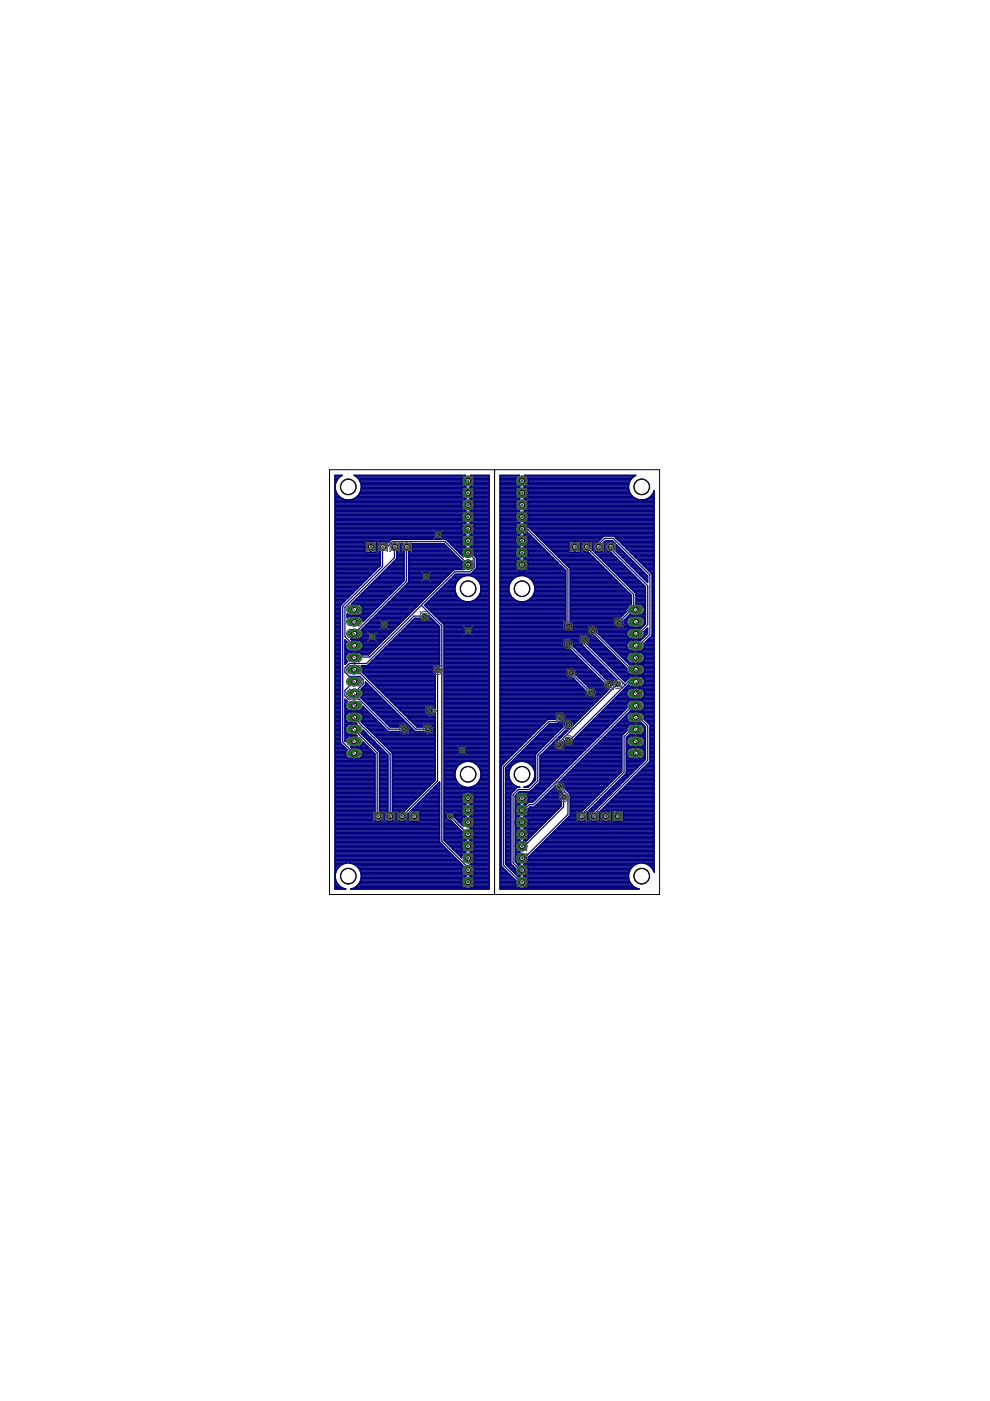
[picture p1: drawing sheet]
<svg xmlns="http://www.w3.org/2000/svg" width="210mm" height="297mm" viewBox="0 0 210 297" stroke-linecap="round" stroke-linejoin="round" font-family="sans-serif">
<g fill="none" stroke="#000080" stroke-width=".32">
<path d="M71 107.1h26.9M71 115.9h9M71 114.8h6.8M71 115.3h6.4M71 120h9.6M71 119.7h9.6M71 119.4h9.6M71 119.1h9.6M71 118.9h9.6M71 118.6h9.6M71 118.3h9.6M71 118h9.6"/>
<path d="M71 117.8h9.6M71 117.5h9.6M71 117.2h9.6M71 117h6.6M71 116.7h6.4M71 116.4h6.4M71 116.1h6.4M71 115.6h6.4M71 115.1h6.5M71 114.5h11.8M71 114.2h26.9M71 114h27"/>
<path d="M71 113.7h27.3M71 113.4h27.7M71 113.1h27.4M71 112.9h27.1M71 112.6h27M71 112.3h26.9M71 112.1h26.9M71 111.8h26.9M71 111.5h27M71 111.2h27.3M71 111h27.6M71 110.7h27.5"/>
<path d="M71 110.4h27.2M71 110.1h27M71 109.9h26.9M71 109.6h26.9M71 109.3h26.9M71 109.1h27M71 108.8h27.2M71 108.5h27.4M71 108.2h27.6M71 107.9h27.3M71 107.7h27.1M71 107.4h26.9"/>
<path d="M71 106.9h26.9M71 106.6h27M71 106.3h27.1M71 106h27.4M71 105.8h1.7M71 105.5h1.2M71 105.2h.9M71 104.9h.6M71 104.7h.5M71 104.4h.3M71 104.1h.2M71 103.9h.1"/>
<path d="M71 103.6h.1M71 103.3h.1M71 103h.1M71 102.8h.1M71 102.5h.2M71 102.2h.2M71 102h.4M71 101.7h.5M71 101.4h.8M71 101.1h1M71 100.9h1.4M71.6 104.9a2.74 2.74 0 0 1 1-4.1h-1.6v87.7h2.3a2.76 2.76 0 0 1-1.7-4.4"/>
<path d="M75 105.8h23.8M75.2 100.9h23.3M75.4 105.5h22.9M75.6 101.1h22.6M75.8 105.2h22.3M75.9 101.4h22.1M76 104.9h22M76.1 101.7h21.8M76.2 104.7h21.7M76.3 102h21.6M76.3 104.4h21.6M76.4 102.2h21.5"/>
<path d="M76.5 104.1h21.4M76.5 102.5h21.5M76.5 103.9h21.6M76.6 102.8h21.5M76.6 103.6h21.7M76.6 103.3h22M76.6 103h21.8M77.4 115.8l.1-.9 .3-.1h.7v2.3l-1-.2-.1-.9h2.4v.7l-.3 .4h-.8v-2.3h.7l.3 .1 .1 .9M78.5 114.8h.2M78.5 115.3h.2M78.5 117h.2M78.5 116.7h.2"/>
<path d="M78.5 116.4h.2M78.5 116.1h.2M78.5 115.6h.2M78.5 115.1h.2M79.4 114.8h3.1M79.7 117h.9M79.8 115.1h.7M79.8 115.3h.4M79.8 116.7h.5M79.8 116.4h.4M79.8 116.1h.2M79.8 115.6h.3"/>
<path d="M80.9 114.8a1.11 1.11 0 0 0-.9 1 1.11 1.11 0 0 0 .6 1.1v3l-8.4 8.5v29.1l1.4 1.4a1.07 1.07 0 0 0-.2 1.5M81.4 114.8l.7 .5M81.8 115.1h.5M82.1 115.3h.1M82.6 120h3.1M82.9 119.7h2.8M83.2 119.4h2.5M83.4 119.1h2.3M83.7 118.9h2M84 118.6h1.7M84.1 118.3h1.6M84.1 118h1.6"/>
<path d="M84.1 117.8h1.6M84.1 117.5h1.6M84.1 117.2h1.6M84.1 117h1.6M84.5 116.7h.9M84.7 116.4h.5M84.8 115.6h.4M84.8 115.9h.3M84.8 116.1h.3M86.6 117v6.5M86.6 117a1.11 1.11 0 0 0 .6-1.7h7l3.8 3.9M86.6 120h11.3"/>
<path d="M86.6 119.7h11.3M86.6 119.4h11.3M86.6 119.1h11.4M86.6 118.9h11.1M86.6 118.6h10.9M86.6 118.3h10.6M86.6 118h10.3M86.6 117.8h10M86.6 117.5h9.8M86.6 117.2h9.5M86.6 117h9.2M87 116.7h8.5"/>
<path d="M87.2 116.4h8.1M87.3 115.6h7.1M87.3 115.9h7.4M87.3 116.1h7.7M94.7 114.5h3.2M95.3 115.1h2.6M95.5 115.3h2.5M95.8 115.6h2.4M96.1 115.9h2.5M96.4 116.1h2M96.6 116.4h1.5M96.9 116.7h1.1"/>
<path d="M97.2 117h.7M97.5 117.2h.4M97.7 117.5h.2M97.9 114.8a1.32 1.32 0 0 0 .9 1.2 1.3 1.3 0 0 0-.7 1.9l-3.5-3.5h-11.6l-.9 .9M97.9 114.8h-2.9M97.9 102.2a1.28 1.28 0 0 1 .8-1.4h-23.6a2.78 2.78 0 0 1 .9 4.2 2.78 2.78 0 0 1-4.4-.1M97.9 102.2l.2 .5 .7 .5a1.31 1.31 0 0 0-.9 1.3 1.31 1.31 0 0 0 .9 1.3 1.31 1.31 0 0 0-.9 1.2 1.31 1.31 0 0 0 .9 1.3l-.7 .5-.2 .5M97.9 109.3v.6M97.9 109.9l.6 .8M98 117.8h.1M98 119.2a1.26 1.26 0 0 0 .4 1.6h-2.2l-.3 .2M98 113.9l-.1 .7h1.2v.2h-1.2"/>
<path d="M98.5 110.7l.3 .1a1.31 1.31 0 0 0-.9 1.3 1.31 1.31 0 0 0 .9 1.3l-.8 .5M99.6 105.8a1.32 1.32 0 0 1 1 1.2 1.32 1.32 0 0 1-1 1.3l.8 .5 .1 .5M99.6 105.8h4.1M99.8 113.4h3.9M99.8 103.3h3.9M99.8 108.2h3.9M99.9 115.9h3.8M99.9 111h3.8M100 110.7l-.4 .1a1.32 1.32 0 0 1 1 1.3 1.32 1.32 0 0 1-.9 1.3l.7 .5M100 110.7h3.7M100 100.9h3.7M100 108.5h3.7"/>
<path d="M100 103h3.7M100 116.1h3.7M100.1 113.1h3.6M100.1 106h3.6M100.1 105.5h3.6M100.2 113.7h3.5M100.2 107.9h3.5M100.2 103.6h3.5M100.2 111.2h3.5M100.2 115.6h3.5M100.3 110.4h3.4M100.3 101.1h3.4"/>
<path d="M100.3 108.8h3.4M100.3 102.8h3.4M100.3 116.4h3.4M100.4 112.9h3.3M100.4 106.3h3.3M100.4 105.2h3.3M100.4 113.9l.2 .7h-1.3v.2h1.3M100.4 111.5h3.3M100.4 107.7h3.3M100.4 103.9h3.3M100.4 115.3h3.3M100.4 114h3.3"/>
<path d="M100.4 110.1h3.3M100.4 101.4h3.3M100.4 116.7h3.3M100.4 109.1h3.3M100.4 102.5h3.3M100.5 112.6h3.2M100.5 106.6h3.2M100.5 104.9h3.2M100.5 111.8h3.2M100.5 107.4h3.2M100.5 104.1h3.2M100.5 117.8h3.2"/>
<path d="M100.5 117.5h3.2M100.5 114.2h3.2M100.5 102.2l-.1 .5-.8 .5a1.32 1.32 0 0 1 1 1.3 1.32 1.32 0 0 1-1 1.3M100.5 102.2a1.24 1.24 0 0 0-.7-1.4h3.9v87.7h-29.3a2.68 2.68 0 0 0 2-1.7M100.5 107.1h3.2M100.5 109.3v.6M100.5 109.9l-.1 .4-.4 .4M100.5 117.2h3.2M100.5 117h3.2M100.5 115.1h3.2M100.5 112.3h3.2M100.5 112.1h3.2"/>
<path d="M100.5 109.9h3.2M100.5 109.6h3.2M100.5 109.3h3.2M100.5 106.9h3.2M100.5 104.7h3.2M100.5 104.4h3.2M100.5 102.2h3.2M100.5 102h3.2M100.5 101.7h3.2M100.6 114.8h3.1M100.6 114.8a1.34 1.34 0 0 1-.9 1.2 1.26 1.26 0 0 1 .7 1.7l.6 .6M100.6 114.5h3.1"/>
<path d="M100.8 118h2.9M101 118.3v2.2M101 120h2.7M101 119.7h2.7M101 119.4h2.7M101 119.1h2.7M101 118.9h2.7M101 118.6h2.7M101 118.3h2.7M106 115.9h4.1M106 114.8h3.3M106 115.3h3.5"/>
<path d="M106 120h3.3M106 119.7h3.3M106 119.4h3.3M106 119.1h3.5M106 118.9h3.6M106 118.6h3.9M106 118.3h3.9M106 118h3.6M106 117.8h3.5M106 117.5h3.3M106 117.2h3.3M106 117h3.3"/>
<path d="M106 116.7h3.4M106 116.4h3.6M106 116.1h3.8M106 115.6h3.7M106 115.1h3.4M106 114.5h3.3M106 114.2h3.4M106 114h3.5M106 113.7h3.7M106 113.4h4.2M106 113.1h3.8M106 112.9h3.5"/>
<path d="M106 112.6h3.4M106 112.3h3.3M106 112.1h3.3M106 111.8h3.4M106 111.5h3.5M106 111.2h3.7M106 111h4M106 110.7h3.9M106 110.4h3.6M106 110.1h3.5M106 109.9h3.3M106 109.6h3.3"/>
<path d="M106 109.3h3.3M106 109.1h3.4M106 108.8h3.6M106 108.5h3.9M106 108.2h4M106 107.9h3.6M106 107.7h3.4M106 107.4h3.3M106 106.9h3.3M106 106.6h3.3M106 106.3h3.5M106 106h3.7"/>
<path d="M106 105.8h4.1M106 105.5h3.8M106 105.2h3.5M106 104.9h3.4M106 104.7h3.3M106 104.4h3.3M106 104.1h3.4M106 103.9h3.5M106 103.6h3.7M106 103.3h4.1M106 103h3.9M106 102.8h3.6"/>
<path d="M106 102.5h3.4M106 102.2h3.3M106 102h3.3M106 101.7h3.3M106 101.4h3.5M106 101.1h3.6M106 100.9h3.9M109.3 107.2v-.1a1.34 1.34 0 0 0 .9 1.2l-.7 .5-.2 .5M109.3 102.2a1.28 1.28 0 0 1 .8-1.4h-4.1v87.7h29.5a2.76 2.76 0 0 1-2-1.7M109.3 102.2l.2 .5 .8 .5a1.32 1.32 0 0 0-1 1.3 1.32 1.32 0 0 0 .9 1.2l-.1 .1M109.3 109.3v.6M109.3 109.9l.6 .8"/>
<path d="M109.5 106.3l-.2 .7h1.3v.1h-4.6M109.9 110.7l.4 .1a1.32 1.32 0 0 0-1 1.3 1.32 1.32 0 0 0 1 1.3 1.32 1.32 0 0 0-1 1.3 1.32 1.32 0 0 0 1 1.2 1.32 1.32 0 0 0-1 1.3 1.32 1.32 0 0 0 1 1.3 1.33 1.33 0 0 0-1 1.3 1.33 1.33 0 0 0 1.1 1.3M110.1 105.8l-.6 .5M111.1 113.4h1.3M111.2 105.8l.6 .5M111.2 105.8h23.7M111.2 115.9h3.6M111.2 103.3h22.1M111.3 111h27.4M111.3 108.2h27.4M111.4 118.6h6.2M111.4 118.3h5.9"/>
<path d="M111.4 110.7l-.4 .1 .4 .2 .6 .8 .5 .3 8.4 8.5v11.3l.4 .6M111.4 100.9h23.2M111.4 110.7h27.3M111.4 108.5h27.3M111.4 103h21.9M111.5 116.1h3.6M111.5 113.1h.6M111.5 105.5h22.9M111.5 113.7h1.1M111.6 115.6h3M111.6 106h27.1M111.6 103.6h21.7"/>
<path d="M111.6 111.2h27.1M111.7 118.9h6.1M111.7 118h5.3M111.7 107.9h27M111.7 101.1h22.5M111.7 110.4h27M111.7 108.8h27M111.7 102.8h21.6M111.7 116.4h3.7M111.8 112.9h.1M111.8 114h1.1M111.8 105.2h22.3"/>
<path d="M111.8 115.3h2.5M111.8 103.9h21.5M111.8 106.3l.2 .7h-1.3v.1h28M111.8 119.1h6.3M111.8 111.5h26.9M111.8 106.3h26.9M111.8 117.8h4.9M111.8 110.1h26.9M111.8 101.4h22.2M111.9 116.7h3.8M111.9 109.1h26.8M111.9 107.7h26.8"/>
<path d="M111.9 102.5h21.5M111.9 104.9h21.9M111.9 115.1h2.1M111.9 114.2h1.3M111.9 111.8h26.8M111.9 104.1h21.5M112 119.4h6.4M112 117.5h4.5M112 109.9h26.7M112 106.6h26.7M112 101.7h21.8M112 102.2a1.3 1.3 0 0 0-.8-1.4h23.6a2.75 2.75 0 0 0-1 4.1"/>
<path d="M112 102.2l-.2 .5-.8 .5a1.32 1.32 0 0 1 1 1.3 1.32 1.32 0 0 1-.9 1.2l.1 .1M112 109.3v.6M112 109.9l-.6 .8M112 114.8h1.7M112 120h6.9M112 119.7h6.7M112 117.2h4.2M112 117h3.9M112 114.5h1.5M112 109.6h26.7M112 109.3h26.7M112 107.4h26.7"/>
<path d="M112 104.7h21.7M112 104.4h21.5M112 102.2h21.5M112 102h21.6M112 107.2v-.1a1.34 1.34 0 0 1-.9 1.2l.7 .5 .2 .5M112 106.9h26.7M112.4 112.1h26.3M112.6 112.3h26.1M112.9 112.6h25.8M113.2 112.9h25.5M113.5 113.1h25.2M113.7 113.4h25"/>
<path d="M114 113.7h14M114.3 114h13.4M114.6 114.2h12.8M114.8 114.5h12.4M115.1 114.8h5.9M115.4 115.1h5.3M115.7 115.3h5M115.9 115.6h4.8M116.2 115.9h7.1M116.5 116.1h4.2M116.7 116.4h4M117 116.7h3.7"/>
<path d="M117.3 117h3.5M117.6 117.2h7.3M117.8 117.5h7.4M118.1 117.8h7.3M118.4 118h7.3M118.7 118.3h7.3M118.9 118.6h7.3M119.2 118.9h7.3M119.5 119.1h7.3M119.7 119.4h7.4M120 119.7h7.3M120.3 120h7.3"/>
<path d="M120.7 115.8l.1-.9 .3-.1h.7v2.3l-1-.2-.1-.9h2.3v.7l-.2 .4h-.8v-2.3h.7l.2 .1 .1 .9M121.8 114.8h.2M121.8 115.3h.2M121.8 117h.2M121.8 116.7h.2M121.8 116.4h.2M121.8 116.1h.2M121.8 115.6h.2M121.8 115.1h.2M122.7 114.8h4.2M122.9 117h1.1M123 115.1h.7"/>
<path d="M123 115.3h.4M123 116.7h.6M123 116.4h.4M123 116.1h.3M123 115.6h.3M124.2 114.8a1.13 1.13 0 0 0-.9 1.4 1.13 1.13 0 0 0 1.4 .8l9.2 9.2M124.6 114.8a1.11 1.11 0 0 1 .8 1.6M125.1 115.1h1.1M125.3 115.3h.7M125.4 116.4l9.5 9.4v2.3l1.9 .1M125.4 116.4h.5M125.5 115.6h.4"/>
<path d="M125.5 115.9h.3M125.5 116.1h.3M125.7 116.7h.4M126 117h.5M126.2 117.2h3.5M126.5 117.5h3.4M126.7 114.8a1.13 1.13 0 0 0-.8 1.5 1.13 1.13 0 0 0 1.6 .6 1.13 1.13 0 0 0 .3-1.7l.6-.6h1.4l7.5 7.5v1.4l-6.9-6.9M126.8 117.8h3.4M126.9 114.8l1.1-1.1h2.2l8.1 8v13l-1.8 1.7a1.11 1.11 0 0 1-.7 1.6h-2a1.14 1.14 0 0 1-.9-1.1 1.14 1.14 0 0 1 .9-1.1h2l1.5-1.5v-1.2l-.7 .8M127.1 118h3.4M127.3 118.3h3.5M127.3 117h1.8"/>
<path d="M127.6 118.6h3.4M127.7 116.7h1M127.9 115.3h.6M127.9 118.9h3.4M127.9 116.4h.6M128 115.1h.8M128 115.6h.4M128 115.9h.4M128 116.1h.4M128.2 119.1h3.4M128.2 114.8h1.8M128.4 119.4h3.5"/>
<path d="M128.7 119.7h3.4M129 120h3.4M129.2 114.8a1.12 1.12 0 0 0-.9 1.2 1.12 1.12 0 0 0 1.2 1.1l7.3 7.3v7.8M129.7 114.8a1.12 1.12 0 0 1 .7 1.8M130.2 115.1h.1M130.2 113.7h8.5M130.4 116.6h.1M130.4 115.3h.1M130.5 116.4h1.1M130.5 116.7h1.4M130.5 114h.1M130.5 114h8.2"/>
<path d="M130.5 115.6h.3M130.6 115.9h.5M130.6 116.1h.7M130.8 117h1.3M130.8 114.2h7.9M131 117.2h1.4M131.1 114.5h7.6M131.3 117.5h1.4M131.3 114.8h7.4M131.6 117.8h1.4M131.6 115.1h7.1M131.9 115.3h6.8"/>
<path d="M131.9 118h1.3M132.1 118.3h1.4M132.1 115.6h6.6M132.4 115.9h6.3M132.4 118.6h1.4M132.7 118.9h1.4M132.7 116.1h6M132.9 119.1h1.4M133 116.4h5.7M133.2 119.4h1.4M133.2 116.7h5.5M133.5 119.7h1.4"/>
<path d="M133.5 117h5.2M133.8 120h1.3M133.8 117.2h4.9M133.8 104.9a2.82 2.82 0 0 0 4.5 0M134.1 117.5h4.6M134.3 117.8h4.4M134.6 118h4.1M134.9 118.3h3.8M135.1 118.6h3.6M135.4 118.9h3.3M135.7 119.1h3M136 119.4h2.7"/>
<path d="M136.2 119.7h2.5M136.5 120h2.2M137.2 105.8h1.5M137.6 105.5h1.1M138 105.2h.7M138.2 104.9h.5M138.3 104.9l.4-.8v80.8a2.79 2.79 0 0 0-3.6-1.8 2.79 2.79 0 0 0-1.6 3.7M138.4 104.7h.3M138.6 104.4h.1M138.7 104.1h.1M71 121.1h8.5M71 134.7h1.2"/>
<path d="M71 128.2h1.4M71 123.8h5.8M71 139.9h1.2M71 139.6h1.2M71 139.3h1.2M71 139.1h1.2M71 138.8h1.2M71 138.5h1.2M71 138.3h1.2M71 138h1.2M71 137.7h1.2M71 137.4h1.2"/>
<path d="M71 137.2h1.2M71 136.9h1.2M71 136.6h1.2M71 136.3h1.2M71 136.1h1.2M71 135.8h1.2M71 135.5h1.2M71 135.3h1.2M71 135h1.2M71 134.4h1.2M71 134.2h1.2M71 133.9h1.2"/>
<path d="M71 133.6h1.2M71 133.3h1.2M71 133.1h1.2M71 132.8h1.2M71 132.5h1.2M71 132.2h1.2M71 132h1.2M71 131.7h1.2M71 131.4h1.2M71 131.1h1.2M71 130.9h1.2M71 130.6h1.2"/>
<path d="M71 130.3h1.2M71 130.1h1.2M71 129.8h1.2M71 129.5h1.2M71 129.2h1.2M71 129h1.2M71 128.7h1.2M71 128.4h1.2M71 127.9h1.6M71 127.6h1.9M71 127.3h2.2M71 127.1h2.5"/>
<path d="M71 126.8h2.7M71 126.5h3M71 126.2h3.3M71 126h3.6M71 125.7h3.8M71 125.4h4.1M71 125.2h4.4M71 124.9h4.6M71 124.6h4.9M71 124.3h5.2M71 124.1h5.5M71 123.5h6"/>
<path d="M71 123.2h6.3M71 123h6.6M71 122.7h6.8M71 122.4h7.1M71 122.2h7.4M71 121.9h7.7M71 121.6h7.9M71 121.3h8.2M71 120.8h8.8M71 120.5h9M71 120.2h9.3M73.2 139.9h.1"/>
<path d="M73.2 139.6h.1M73.2 139.3h.1M73.2 139.1h.1M73.2 138.8h.2M73.2 138.5h.5M73.2 138.3h5.5M73.2 138h.9M73.2 137.7h.4M73.2 137.4h.2M73.2 137.2h.1M73.2 136.9h.1M73.2 136.6h.1"/>
<path d="M73.2 136.3h.2M73.2 136.1h.4M73.2 135.8h.1M73.4 138.8l.7-.5h2l.7 .5M73.4 138.8l-.2 .8M73.6 136.1l-.4-.4v5.2l.5-.6-.5-.7M73.6 130.9h.1M73.6 130.6h4.5M73.6 130.3h.3M73.9 130.3l1.1 .1v-1h2l-.2 .6-.5 .3M73.9 130.3l-.3-.1v.8l.1-.1M74.4 135.5h7.1"/>
<path d="M74.7 127.9h6.2M75 127.6h6.2M75 128.2h.2M75 130.3h.2M75 130.1h.2M75 129.8h.2M75 129.5h.2M75 129h.2M75 128.7h.2M75 128.4h.2M75.2 129.2h4.3M75.2 127.3h6.2"/>
<path d="M75.5 127.1h6.2M75.8 126.8h6.2M76.1 126.5h6.2M76.1 138h2.9M76.2 135.8h5M76.2 128.2h4.4M76.3 130.3l-1.1 .1v-2.3h.7a1.16 1.16 0 0 1 1.1 1.1h-2v-1.1h-.5l9.6-9.6v-1.6a1.08 1.08 0 0 0 .5-1.6h.7a1.1 1.1 0 0 0 .4 1.6v6.2l-8.7 8.7a1.09 1.09 0 0 0-.9-1.1h-2l-.4 .2M76.3 130.3h2.1M76.3 126.2h6.2M76.5 130.9h1.4M76.5 135.3h5.2M76.6 138.5h1.9"/>
<path d="M76.6 137.7h2.7M76.6 126h6.2M76.6 136.1h4.3M76.7 128.4h3.6M76.7 133.6h6.7M76.7 130.1h2M76.8 133.3h6.9M76.8 131.1h.8M76.8 135l-.7 .5h-1.8l.3 .3h1.5a1.15 1.15 0 0 1 .9 1.1 1.15 1.15 0 0 1-.9 1.1h-2a1.11 1.11 0 0 1-.9-.8 1.11 1.11 0 0 1 .4-1.1M76.8 138.8h1.4M76.8 135h5.2M76.8 137.4h2.7"/>
<path d="M76.9 136.3h3.7M76.9 133.9h6.2M76.9 125.7h6.2M76.9 129.8h2.1M76.9 128.7h3.2M76.9 134.7h5.4M76.9 131.4h.4M77 137.2h2.8M77 136.6h3.4M77 136.9h3.1M77 134.4h5.5M77 134.2h5.8"/>
<path d="M77 131.7h.1M77 129.5h2.2M77 129h2.8M77.1 133.1h6.8M77.2 125.4h6.1M77.3 132.8h6.9M77.4 125.2h6.2M77.6 132.5h6.9M77.7 124.9h6.2M77.9 132.2h6.8M78 124.6h6.2M78.1 132h6.9"/>
<path d="M78.3 124.3h6.1M78.4 131.7h6.9M78.5 124.1h6.2M78.7 131.4h6.9M78.8 123.8h6.2M79 131.1h6.8M79.1 123.5h6.1M79.1 139.9h14.1M79.2 130.9h6.9M79.3 123.2h6.2M79.4 139.6h13.8M79.5 130.6h6.9"/>
<path d="M79.6 123h6.1M79.7 139.3h13.5M79.8 130.3h6.9M79.9 122.7h5.8M80 139.1h13.2M80.1 130.1h6.8M80.2 122.4h5.5M80.2 138.8h13M80.3 129.8h6.9M80.4 122.2h5.3M80.5 138.5h12.7M80.6 129.5h6.9"/>
<path d="M80.7 121.9h5M80.8 138.3h12.4M80.9 129.2h6.8M81 121.6h4.7M81 138h12.2M81.2 129h6.8M81.3 121.3h4.4M81.3 137.7h11.9M81.4 128.7h6.9M81.5 121.1h4.2M81.6 137.4h11.6M81.7 128.4h6.9"/>
<path d="M81.8 120.8h3.9M81.9 137.2h11.3M82.1 120.5h3.6M82.1 136.9h11.1M82.3 127.9h6.8M82.3 120.2h3.4M82.4 136.6h10.8M82.5 127.6h6.9M82.7 136.3h10.5M82.8 127.3h6.9M83 136.1h10.2M83.1 127.1h6.8"/>
<path d="M83.2 135.8h10M83.3 126.8h6.9M83.5 135.5h9.7M83.6 126.5h6.9M83.8 135.3h9.4M83.9 126.2h6.8M84.1 135h9.1M84.2 126h6.8M84.3 134.7h8.9M84.4 125.7h6.9M84.6 134.4h8.6M84.7 125.4h6.9"/>
<path d="M84.9 134.2h8.3M85 125.2h6.8M85.2 133.9h8M85.2 124.9h6.9M85.4 133.6h7.8M85.5 124.6h6.9M85.7 133.3h7.5M85.8 124.3h6.8M86 133.1h7.2M86.1 124.1h6.8M86.2 132.8h6.9M86.3 123.8h6.9"/>
<path d="M86.5 132.5h6.4M86.6 123.5h6.9M86.6 123.5l-10 10a1.09 1.09 0 0 1 .2 1.5M86.6 123.2h7.1M86.6 123h7.4M86.6 122.7h7.7M86.6 122.4h8M86.6 122.2h8.2M86.6 121.9h8.5M86.6 121.6h8.8M86.6 121.3h9.1M86.6 120.8h9.6"/>
<path d="M86.6 120.5h11.5M86.6 120.2h11.4M86.8 132.2h5.8M87.1 132h5.2M87.3 131.7h4.8M87.6 131.4h2.2M87.9 131.1h1.5M88.9 128.1l-6.9 .1M88.9 128.1l-10.7 10.7h-1.4M89.2 127.8l-.3 .3M89.2 127.8h.1M89.3 131.1h-1.4l-10 10h-1.3a1.08 1.08 0 0 1 .2 1.5l11.6 11.5h1.6"/>
<path d="M89.3 131.1a.87 .87 0 0 0 1 .3 .87 .87 0 0 0 .6-.8l2.3 2.3v8.4a.87 .87 0 0 0-1.2 .3 .87 .87 0 0 0 .3 1.2M89.3 131.1h.1M90.1 128.4h13.6M90.2 128.2h13.5M90.3 131.4h1.5M90.4 128.7h13.3M90.5 127.9h13.2M90.7 129h13M90.7 131.1h.8M90.7 127.6h13M90.8 130.9h.4M90.9 130.6h.1"/>
<path d="M91 129.2h12.7M91 127.3h7M91.2 129.5h12.5M91.3 127.1h6.3M91.5 129.8h12.2M91.6 126.8h5.7M91.8 130.1h11.9M91.8 126.5h5.2M92.1 130.3h11.6M92.1 126.2h4.8M92.3 130.6h11.4M92.4 126h4.3"/>
<path d="M92.6 130.9h11.1M92.6 125.7h4M92.9 131.1h10.8M92.9 125.4h3.6M93.1 131.4h10.6M93.2 125.2h3.3M93.4 131.7h10.3M93.5 124.9h3M93.7 132h10M93.7 124.6h2.8M94 132.2h9.7M94 124.3h2.5"/>
<path d="M94.2 134.7h9.5M94.2 139.9h9.5M94.2 139.6h9.5M94.2 139.3h9.5M94.2 139.1h9.5M94.2 138.8h9.5M94.2 138.5h9.5M94.2 138.3h9.5M94.2 138h9.5M94.2 137.7h9.5M94.2 137.4h9.5M94.2 137.2h9.5"/>
<path d="M94.2 136.9h9.5M94.2 136.6h9.5M94.2 136.3h9.5M94.2 136.1h9.5M94.2 135.8h9.5M94.2 135.5h9.5M94.2 135.3h9.5M94.2 135h9.5M94.2 134.4h9.5M94.2 134.2h9.5M94.2 133.9h9.5M94.2 133.6h9.5"/>
<path d="M94.2 133.3h9.5M94.2 133.1h9.5M94.2 132.8h9.5M94.2 132.5h9.5M94.3 124.1h2.3M94.6 123.8h2M94.8 123.5h2M95.1 123.2h1.8M95.4 123h1.8M95.7 122.7h1.7M95.9 122.4h1.9M95.9 121l-9.3 .1"/>
<path d="M95.9 121l-6.7 6.8M96.2 122.2h2.3M96.5 121.9h7.2M96.6 123.8a2.79 2.79 0 0 1 2.6-1.8 2.79 2.79 0 0 1 2.6 1.8M96.6 123.8a2.77 2.77 0 0 0 .4 2.7M97 126.5a2.77 2.77 0 0 0 4.4 0M99.9 122.2h3.8M99.9 121.6h3.8M100.2 121.3h3.5M100.4 127.3h3.3M100.5 121.1h3.2M100.6 122.4h3.1"/>
<path d="M100.8 120.8h2.9M100.9 127.1h2.8M101 122.7h2.7M101 120.5l-1.2 1.2h-3.2l-6.6 6.6 4.2 4.2v45.7l3.7 3.7a1.27 1.27 0 0 1 .9-1.2 1.31 1.31 0 0 1-.9-1.3 1.31 1.31 0 0 1 .9-1.3 1.27 1.27 0 0 1-.8-1.7l-2.5-2.5a.87 .87 0 0 1-.9-1M101 120.5h2.7M101 120.2h2.7M101.2 126.8h2.5M101.3 123h2.4M101.4 126.5h2.3M101.5 123.2h2.2M101.6 126.2h2.1M101.7 123.5h2"/>
<path d="M101.7 126h2M101.8 123.8a2.84 2.84 0 0 1-.4 2.7M101.8 123.8h1.9M101.9 125.7h1.8M101.9 124.1h1.8M101.9 125.4h1.8M102 124.3h1.7M102 125.2h1.7M102 124.9h1.7M102 124.6h1.7M106 121.1h14M106 134.7h19.9"/>
<path d="M106 128.2h14M106 123.8h2.1M106 139.9h17.1M106 139.6h16.8M106 139.3h16.5M106 139.1h16.3M106 138.8h16M106 138.5h15.7M106 138.3h15.5M106 138h15.2M106 137.7h14.9M106 137.4h14.6"/>
<path d="M106 137.2h13.8M106 136.9h13.6M106 136.6h13.6M106 136.3h13.6M106 136.1h13.7M106 135.8h14M106 135.5h17M106 135.3h17.1M106 135h17.3M106 134.4h19.1M106 134.2h18.9M106 133.9h18.8"/>
<path d="M106 133.6h18.8M106 133.3h13.9M106 133.1h13.7M106 132.8h13.6M106 132.5h13.6M106 132.2h13.7M106 132h13.9M106 131.7h14M106 131.4h14M106 131.1h14M106 130.9h14M106 130.6h14"/>
<path d="M106 130.3h14M106 130.1h14M106 129.8h14M106 129.5h14M106 129.2h14M106 129h14M106 128.7h14M106 128.4h14M106 127.9h14M106 127.6h14M106 127.3h3.5M106 127.1h3"/>
<path d="M106 126.8h2.7M106 126.5h2.4M106 126.2h2.3M106 126h2.1M106 125.7h2M106 125.4h1.9M106 125.2h1.9M106 124.9h1.9M106 124.6h1.9M106 124.3h1.9M106 124.1h2M106 123.5h2.2"/>
<path d="M106 123.2h2.4M106 123h2.6M106 122.7h2.9M106 122.4h3.3M106 122.2h3.9M106 121.9h14M106 121.6h14M106 121.3h14M106 120.8h3.8M106 120.5h3.6M106 120.2h3.4M108.1 123.8a2.77 2.77 0 0 0 .3 2.7"/>
<path d="M108.1 123.8a2.77 2.77 0 0 1 2.5-1.8 2.77 2.77 0 0 1 2.6 1.8M108.4 126.5a2.77 2.77 0 0 0 4.5 0M110.9 121.1a1.33 1.33 0 0 0 1.1-1.3 1.33 1.33 0 0 0-1-1.3 1.32 1.32 0 0 0 1-1.3 1.32 1.32 0 0 0-1-1.3 1.32 1.32 0 0 0 1-1.2 1.32 1.32 0 0 0-1-1.3l.8-.6 8.2 8.2v10.9M111.4 122.2h8.6M111.5 120.8h8.2M111.7 120.5h7.8M111.8 127.3h8.2M111.9 120.2h7.3M112 122.4h8M112.3 127.1h7.7M112.4 122.7h7.6M112.6 126.8h7.4"/>
<path d="M112.7 123h7.3M112.9 126.5h7.1M112.9 123.2h7.1M113 126.2h7M113.1 123.5h6.9M113.2 126h6.8M113.2 123.8a2.77 2.77 0 0 1-.3 2.7M113.2 123.8h6.8M113.3 125.7h6.7M113.3 124.1h6.7M113.3 125.4h6.7M113.4 124.3h6.6"/>
<path d="M113.4 125.2h6.6M113.4 124.9h6.6M113.4 124.6h6.6M119.6 132.5a.87 .87 0 0 0 .8 1 .87 .87 0 0 0 .9-1M119.7 136.1a.88 .88 0 0 0 0 .9 .88 .88 0 0 0 .9 .4l7.7 7.7M119.7 136.1a.87 .87 0 0 1 1.5 0M119.9 131.9l-.3 .6M119.9 131.9h.1M120.6 120.2h7.3M120.8 120.5h7.4M120.9 135.8h2.1M120.9 121.1h7.8"/>
<path d="M120.9 123.8h10.5M120.9 131.7h9.4M120.9 131.4h9.6M120.9 131.1h10M120.9 130.9h10.7M120.9 130.6h10.9M120.9 130.3h11.2M120.9 130.1h11.5M120.9 129.8h11.8M120.9 129.5h12M120.9 129.2h12M120.9 129h12"/>
<path d="M120.9 128.7h12.1M120.9 128.4h12.4M120.9 127.9h13M120.9 127.6h13M120.9 127.3h13M120.9 127.1h13M120.9 126.8h13M120.9 126.5h13M120.9 126.2h13M120.9 126h12.7M120.9 125.7h12.4M120.9 125.4h12.2"/>
<path d="M120.9 125.2h11.9M120.9 124.9h11.6M120.9 124.6h11.3M120.9 124.3h11.1M120.9 124.1h10.8M120.9 123.5h10.2M120.9 123.2h10M120.9 123h9.7M120.9 122.7h9.4M120.9 122.4h9.2M120.9 122.2h8.9M120.9 121.9h8.6"/>
<path d="M120.9 121.6h8.3M120.9 121.3h8.1M120.9 120.8h7.5M120.9 132h9.4M121 133.3h3.9M121.2 136.1l.1 .6 7.6 7.7M121.2 136.1h1.9M121.2 132.2h9.1M121.2 133.1h4M121.3 136.3h2M121.3 136.6h2.1M121.3 132.8h9.6"/>
<path d="M121.3 132.5h9.2M121.5 136.9h2M121.7 137.2h2.1M122 137.4h2.1M122.3 137.7h2M122.5 138h2.1M122.8 138.3h2.1M123 135.8l.4 .6M123 135.8a.88 .88 0 0 1 .8-1 .88 .88 0 0 1 .9 1M123.1 138.5h2M123.4 136.4v.4l7.4 7.3-.6 .4M123.4 136.4h.1"/>
<path d="M123.4 138.8h2M123.6 139.1h2.1M123.9 139.3h2.1M124.2 139.6h2M124.4 136.4l8.1 8.1M124.4 136.3h3.1M124.4 135h1.8M124.4 139.9h2.1M124.6 136.6h3.2M124.6 136.1h2.7M124.6 135.3h1.8M124.7 135.8l-.3 .6"/>
<path d="M124.7 135.8h2.3M124.7 135.5h2M124.8 133.6a.84 .84 0 0 0 .7 1.1M124.9 136.9h3.2M125.1 137.2h3.3M125.2 133.1l.3-.2 .7 .2M125.2 133.1l-.4 .5M125.4 137.4h3.2M125.7 137.7h3.2M125.9 134.7l7 7a1.07 1.07 0 0 0 .5 1.2M126 138h3.2M126.2 133.1h9.8"/>
<path d="M126.2 133.1l.3 .5M126.2 138.3h3.2M126.4 133.3h7.1M126.5 138.5h3.2M126.5 133.6v.4l7 6.9 2.3-.1a1.13 1.13 0 0 1 .9 .9 1.13 1.13 0 0 1-.5 1.2M126.5 133.9h6.5M126.5 133.6h6.7M126.7 134.2h6.2M126.8 138.8h3.2M127 134.4h5.9M127.1 139.1h3.2M127.3 134.7h5.6"/>
<path d="M127.3 139.3h3.2M127.5 135h5.6M127.6 139.6h3.2M127.8 135.3h5.5M127.9 139.9h3.2M128.1 135.5h8M128.4 135.8h5.3M128.6 136.1h4.6M128.9 136.3h4.1M129.2 136.6h3.7M129.2 120.2h3.5M129.4 136.9h3.5"/>
<path d="M129.5 120.5h3.4M129.7 137.2h3.2M129.8 120.8h3.4M130 137.4h3M130.1 121.1h3.4M130.3 137.7h3M130.3 121.3h3.5M130.5 138h3.3M130.6 121.6h3.4M130.8 138.3h7.9M130.9 121.9h3.4M131.1 138.5h2.2"/>
<path d="M131.1 122.2h3.5M131.4 138.8h1.7M131.4 122.4h3.5M131.4 132.8h2.1M131.6 139.1h1.3M131.7 122.7h3.4M131.8 132.5h1.3M131.9 139.3h1M132 123h3.4M132 132.2h1M132 131.8h.1M132 132h.9"/>
<path d="M132.1 131.7h.8M132.2 139.6h.7M132.2 123.2h3.5M132.4 131.4h.5M132.4 139.9h.6M132.5 123.5h3.5M132.7 131.1h.4M132.8 123.8h3.4M132.9 139.6l.2 .5 .7 .4h2l.7-.4 .2-.5M132.9 129.5l-1.6 1.6a.88 .88 0 0 0-1 .8 .88 .88 0 0 0 .9 1 .88 .88 0 0 0 .8-1.1M132.9 130.9h.4M133.1 138.8l-.2 .8"/>
<path d="M133.1 138.8l.7-.5h2l.7 .5M133.1 124.1h3.4M133.2 130.6h3.6M133.3 124.3h3.5M133.4 130.9a1.14 1.14 0 0 0-.5 1.1 1.14 1.14 0 0 0 .9 .9h2a1.15 1.15 0 0 0 .9-.9 1.15 1.15 0 0 0-.5-1.1M133.4 130.9l.4-.2h2l.4 .2M133.5 130.3h.2M133.6 124.6h3.2M133.8 128.1a1.13 1.13 0 0 0-.9 1.4M133.9 126.2v1.9l-13 .1M133.9 124.9h2.9M134 120.2h1.4"/>
<path d="M134.2 125.2h2.6M134.3 120.5h1.4M134.4 125.4h2.4M134.6 120.8h1.4M134.7 125.7h2.1M134.9 127.9h1.9M134.9 127.6h1.9M134.9 127.3h1.9M134.9 127.1h1.9M134.9 126.8h1.9M134.9 126.5h1.9M134.9 126.2h1.9"/>
<path d="M134.9 126h1.9M134.9 121.1h1.3M135.1 121.3h1.4M135.4 121.6h1.4M135.7 121.9h1.4M135.8 128.1a1.14 1.14 0 0 1 .9 1.4M135.8 138h2.9M135.8 130.3h1M136 122.2h1.3M136.1 132.8h.2M136.2 130.9h.6M136.2 135.3h.2"/>
<path d="M136.2 138.5h2.5M136.2 122.4h1.1M136.3 128.4h.5M136.3 137.7h2.4M136.3 130.1h.5M136.4 132.5h.2M136.5 131.1h.3M136.5 138.8l.2 .8M136.5 138.8h2.2M136.5 135h.1M136.5 137.4h2.2M136.5 128.7h.3"/>
<path d="M136.5 122.7h.8M136.5 129.8h.3M136.5 139.9h2.2M136.5 132.2h.3M136.6 133.9l.1 .7-.2 .4M136.6 133.9h.7M136.6 134.7h.3M136.6 139.1h2.1M136.6 131.4h.2M136.6 137.2h2.1M136.6 136.6h2.1M136.6 136.3h2.1"/>
<path d="M136.6 129.5h.2M136.6 129h.2M136.7 129.5l-.2 .4-.7 .5-2.3-.1-1.5 1.5M136.7 139.6h2M136.7 139.3h2M136.7 136.9h2M136.7 134.4h.5M136.7 134.2h.6M136.7 132h.1M136.7 131.7h.1M136.7 129.2h.1M136.8 123h.5"/>
<path d="M136.8 120.2h1.9M136.8 132.2l-1 1.1-2-.1a1.14 1.14 0 0 0-.9 1.1 1.14 1.14 0 0 0 .9 1.2h2l.7-.5M136.8 133.6h.5M136.9 136.1h1.8M137.1 123.2h.2M137.1 120.5h1.6M137.1 133.3h.2M137.2 135.8h1.5M137.3 120.8h1.4M137.4 135.5h1.3M137.6 121.1h1.1M137.7 135.3h1"/>
<path d="M137.9 121.3h.8M138 121.4h.1M138 135h.7M138.2 121.6h.5M138.3 134.7h.4M138.3 128.2h.4M138.3 123.8h.4M138.3 134.4h.4M138.3 134.2h.4M138.3 133.9h.4M138.3 133.6h.4M138.3 133.3h.4"/>
<path d="M138.3 133.1h.4M138.3 132.8h.4M138.3 132.5h.4M138.3 132.2h.4M138.3 132h.4M138.3 131.7h.4M138.3 131.4h.4M138.3 131.1h.4M138.3 130.9h.4M138.3 130.6h.4M138.3 130.3h.4M138.3 130.1h.4"/>
<path d="M138.3 129.8h.4M138.3 129.5h.4M138.3 129.2h.4M138.3 129h.4M138.3 128.7h.4M138.3 128.4h.4M138.3 127.9h.4M138.3 127.6h.4M138.3 127.3h.4M138.3 127.1h.4M138.3 126.8h.4M138.3 126.5h.4"/>
<path d="M138.3 126.2h.4M138.3 126h.4M138.3 125.7h.4M138.3 125.4h.4M138.3 125.2h.4M138.3 124.9h.4M138.3 124.6h.4M138.3 124.3h.4M138.3 124.1h.4M138.3 123.5h.4M138.3 123.2h.4M138.3 123h.4"/>
<path d="M138.3 122.7h.4M138.3 122.4h.4M138.3 122.2h.4M138.3 121.9h.4M71 145.9h1.2M71 153.5h1.2M71 159.8h2.2M71 142.9h1.2M71 145.6h1.2M71 153h1.2M71 155.4h1.2M71 159.6h2.2"/>
<path d="M71 159.3h2.3M71 159h2.5M71 158.7h2.4M71 158.5h2.1M71 158.2h1.8M71 157.9h1.5M71 157.6h1.3M71 157.4h1.2M71 157.1h1.2M71 156.8h1.2M71 156.5h1.2M71 156.3h1.2"/>
<path d="M71 156h1.2M71 155.7h1.2M71 155.2h1.2M71 154.9h1.2M71 154.6h1.2M71 154.4h1.2M71 154.1h1.2M71 153.8h1.2M71 153.3h1.2M71 152.7h1.2M71 152.4h1.2M71 152.2h1.2"/>
<path d="M71 151.9h1.2M71 151.6h1.2M71 151.4h1.2M71 151.1h1.2M71 150.8h1.2M71 150.5h1.2M71 150.3h1.2M71 150h1.2M71 149.7h1.2M71 149.4h1.2M71 149.2h1.2M71 148.9h1.2"/>
<path d="M71 148.6h1.2M71 148.4h1.2M71 148.1h1.2M71 147.8h1.2M71 147.5h1.2M71 147.3h1.2M71 147h1.2M71 146.7h1.2M71 146.5h1.2M71 146.2h1.2M71 145.4h1.2M71 145.1h1.2"/>
<path d="M71 144.8h1.2M71 144.5h1.2M71 144.3h1.2M71 144h1.2M71 143.7h1.2M71 143.4h1.2M71 143.2h1.2M71 142.6h1.2M71 142.3h1.2M71 142.1h1.2M71 141.8h1.2M71 141.5h1.2"/>
<path d="M71 141.3h1.2M71 141h1.2M71 140.7h1.2M71 140.4h1.2M71 140.2h1.2M73.2 153h.4M73.2 155.4h.4M73.2 157.1h.1M73.2 156.8h.1M73.2 156.5h.2M73.2 156.3h.5M73.2 156h2.4"/>
<path d="M73.2 155.7h.8M73.2 155.2h.1M73.2 154.9h.1M73.2 154.6h.1M73.2 154.4h.1M73.2 154.1h.2M73.2 153.8h.4M73.2 153.3h2.2M73.2 152.7h.2M73.2 152.4h.1M73.2 152.2h.1M73.2 151.9h.1"/>
<path d="M73.2 151.6h.1M73.2 151.4h.3M73.2 151.1h.7M73.2 150.8h4.8M73.2 150.5h.5M73.2 150.3h.2M73.2 150h.1M73.2 149.7h.1M73.2 149.4h.1M73.2 149.2h.1M73.2 148.9h.2M73.2 148.6h.4"/>
<path d="M73.2 148.4h.1M73.2 140.7h.1M73.2 140.4h.4M73.2 140.2h.3M73.2 151.9a1.13 1.13 0 0 0 .9 1.3h1.3l.3 .3h-2.5M73.2 151.9l.5-.7 .4-.2h2l.7 .5 .2 .4M74.1 153.5a1.13 1.13 0 0 0-.9 1.2 1.13 1.13 0 0 0 .9 1.1h1.3l.3 .3h-1.6l-.4 .2M74.4 158.5h3.7M76.3 151.1h2M76.3 158.7h2.1M76.4 158.2h1.5M76.5 150.5h1.2"/>
<path d="M76.5 150.5l-.4 .2h-2a1.1 1.1 0 0 1-.9-.9 1.1 1.1 0 0 1 .5-1.1l-.5-.5v9l.2-.6 .3-.3M76.6 153h3.6M76.6 146.2h2.5M76.6 155.4h1M76.6 148.1h4.4M76.7 147.8h4M76.7 151.4h1.9M76.7 159h2M76.7 157.9h.9M76.8 155.7h1.1M76.8 150.3h.7M76.8 141.3h15.6"/>
<path d="M76.8 145.9h2M76.8 153.3h3.7M76.8 152.7h3.1M76.8 146.5h2.6M76.9 155.2h.5M76.9 159.3h2M76.9 151.6h1.9M76.9 147.5h3.6M76.9 157.6h.4M76.9 150h.3M76.9 142.6h15.2M76.9 141.5h15.2"/>
<path d="M76.9 148.4h4.4M76.9 142.3h15.1M76.9 152.4h2.8M76.9 146.7h2.7M77 154.9h.1M77 154.9l-.4 .6 3.9 3.9v12.6a1.13 1.13 0 0 1 .7 1.5 1.13 1.13 0 0 1-1.7 .5M77 151.9v.4l-.4 .7 6.6 6.7v12.4a1.13 1.13 0 0 1 .5 1.5 1.13 1.13 0 0 1-1.6 .4M77 159.8h2.5M77 147.3v-.5l-.4-.7 .9-.9v-.6l10.5 10.5h2l.6 .4M77 154.9l5.2 5.2M77 149.8h.1M77 147.3l-.5 .7 6.2 6.1h2.3"/>
<path d="M77 149.8l5.3 5.3h2.7M77 149.8l-.5 .7M77 159.6h2.2M77 157.4h.1M77 152.2h2.4M77 151.9h2.1M77 147.3h3.2M77 147h2.9M77 142.1h14.9M77 141.8h14.9M77 156h1.2M77.1 145.6h1.4"/>
<path d="M77.1 153.5h3.7M77.2 142.9h15.1M77.2 148.6h4.3M77.3 156.3h1.1M77.3 145.4h1M77.4 153.8h3.6M77.4 143.2h14.9M77.5 148.9h4.3M77.5 145.1h.5M77.5 144.8h.2M77.6 156.5h1.1M77.6 154.1h3.7"/>
<path d="M77.7 143.4h14.6M77.7 149.2h4.4M77.9 156.8h1.1M77.9 154.4h3.7M78 143.7h14.3M78 149.4h4.4M78.1 141h15.1M78.1 157.1h1.2M78.2 154.6h3.6M78.3 144h14M78.3 149.7h4.3M78.3 140.7h14.9"/>
<path d="M78.4 157.4h1.1M78.4 154.9h3.7M78.5 144.3h13.8M78.6 150h4.3M78.6 140.4h14.6M78.7 157.6h1.1M78.7 155.2h6.3M78.8 150.3h4.4M78.8 144.5h13.5M78.9 140.2h14.3M78.9 157.9h1.2M79 155.4h13.3"/>
<path d="M79.1 144.8h13.2M79.1 150.5h4.4M79.2 158.2h1.1M79.3 155.7h13M79.4 145.1h12.9M79.4 150.8h4.3M79.5 158.5h1.1M79.5 156h12.8M79.6 145.4h12.7M79.7 151.1h4.3M79.8 158.7h1.1M79.8 156.3h12.5"/>
<path d="M79.9 145.6h12.4M79.9 151.4h4.4M80 159h1.2M80.1 156.5h12.2M80.2 145.9h12.1M80.2 151.6h4.3M80.3 159.3h1.1M80.3 156.8h12M80.5 159.8h1.5M80.5 159.6h1.2M80.5 146.2h11.8M80.5 151.9h4.3"/>
<path d="M80.6 157.1h11.7M80.7 146.5h11.6M80.8 152.2h4.3M80.9 157.4h11.4M81 146.7h11.3M81 152.4h4.4M81.2 157.6h11.1M81.3 152.7h4.3M81.3 147h11M81.4 157.9h10.9M81.5 147.3h10.8M81.6 153h4.3"/>
<path d="M81.7 158.2h10.6M81.8 147.5h10.5M81.8 153.3h4.4M82 158.5h10.3M82.1 147.8h10.2M82.1 153.5h4.4M82.3 158.7h10M82.4 148.1h9.9M82.4 153.8h2.9M82.5 159h9.8M82.6 148.4h9.7M82.7 154.1h2.3"/>
<path d="M82.8 159.3h9.5M82.9 148.6h9.4M83.1 159.6h9.2M83.2 148.9h9.1M83.2 159.8h9.1M83.5 149.2h8.8M83.7 149.4h8.6M84 149.7h8.3M84.3 150h6.4M84.5 150.3h5.9M84.8 150.5h5.5M85 154.1a.88 .88 0 0 1 1.4 0 .88 .88 0 0 1-.5 1.4"/>
<path d="M85 154.1h.1M85 155.1l.5 .4M85 155.1h.1M85.1 150.8h5.2M85.4 151.1h5M85.6 151.4h5M85.9 151.6h6.4M86 153.8h.7M86.2 151.9h6.1M86.3 155.2h3.8M86.4 154.1h.6M86.5 152.2h5.8"/>
<path d="M86.5 154.9h1.3M86.5 154.4h.8M86.6 154.6h.9M86.7 152.4h5.6M87 152.7h5.3M87.3 153h5M87.5 153.3h4.8M87.8 153.5h4.5M88.1 153.8h2.3M88.4 154.1h1.6M90 154.1h.1M90 154.1a.88 .88 0 0 1 1.4 0 .88 .88 0 0 1-.5 1.4"/>
<path d="M90.3 150.5a.87 .87 0 0 0 .5 1 .87 .87 0 0 0 1.1-.3h.4v14.2l-6.7 6.6a1.13 1.13 0 0 0-1.3 .6 1.13 1.13 0 0 0 .3 1.4M90.7 150l-.4 .5M90.7 150l.3-.1 .7 .1M91.1 153.8h1.2M91.4 155.2h.9M91.4 154.1h.9M91.5 154.9h.8M91.5 154.4h.8M91.6 154.6h.7M91.7 150l.2 .2M91.7 150h.6M91.8 151.4h.5"/>
<path d="M91.9 150.2h.1M92.3 142.8v7.4h-.4M93.2 141.3h.1M94.2 145.9h9.5M94.2 153.5h9.5M94.2 159.8h9.5M94.2 142.9h9.5M94.2 145.6h9.5M94.2 153h9.5M94.2 155.4h9.5M94.2 159.6h9.5M94.2 159.3h9.5"/>
<path d="M94.2 159h9.5M94.2 158.7h9.5M94.2 158.5h9.5M94.2 158.2h9.5M94.2 157.9h9.5M94.2 157.6h9.5M94.2 157.4h9.5M94.2 157.1h9.5M94.2 156.8h9.5M94.2 156.5h9.5M94.2 156.3h9.5M94.2 156h9.5"/>
<path d="M94.2 155.7h9.5M94.2 155.2h9.5M94.2 154.9h9.5M94.2 154.6h9.5M94.2 154.4h9.5M94.2 154.1h9.5M94.2 153.8h9.5M94.2 153.3h9.5M94.2 152.7h9.5M94.2 152.4h9.5M94.2 152.2h9.5M94.2 151.9h9.5"/>
<path d="M94.2 151.6h9.5M94.2 151.4h9.5M94.2 151.1h9.5M94.2 150.8h9.5M94.2 150.5h9.5M94.2 150.3h9.5M94.2 150h9.5M94.2 149.7h9.5M94.2 149.4h9.5M94.2 149.2h9.5M94.2 148.9h9.5M94.2 148.6h9.5"/>
<path d="M94.2 148.4h9.5M94.2 148.1h9.5M94.2 147.8h9.5M94.2 147.5h9.5M94.2 147.3h9.5M94.2 147h9.5M94.2 146.7h9.5M94.2 146.5h9.5M94.2 146.2h9.5M94.2 145.4h9.5M94.2 145.1h9.5M94.2 144.8h9.5"/>
<path d="M94.2 144.5h9.5M94.2 144.3h9.5M94.2 144h9.5M94.2 143.7h9.5M94.2 143.4h9.5M94.2 143.2h9.5M94.2 142.6h9.5M94.2 142.3h9.5M94.2 142.1h9.5M94.2 141.8h9.5M94.2 141.5h9.5M94.2 141.3h9.5"/>
<path d="M94.2 141h9.5M94.2 140.7h9.5M94.2 140.4h9.5M94.2 140.2h9.5M106 145.9h17.6M106 153.5h9.1M106 159.8h2.8M106 142.9h14.2M106 145.6h17.3M106 153h9.6M106 155.4h7.2M106 159.6h3.1"/>
<path d="M106 159.3h3.4M106 159h3.6M106 158.7h3.9M106 158.5h4.2M106 158.2h4.4M106 157.9h4.7M106 157.6h5M106 157.4h5.3M106 157.1h5.5M106 156.8h5.8M106 156.5h6.1M106 156.3h6.4"/>
<path d="M106 156h6.6M106 155.7h6.9M106 155.2h7.5M106 154.9h7.7M106 154.6h8M106 154.4h8.3M106 154.1h8.6M106 153.8h8.8M106 153.3h9.4M106 152.7h9.9M106 152.4h11.8M106 152.2h12"/>
<path d="M106 151.9h12M106 151.6h12.1M106 151.4h12.3M106 151.1h18.2M106 150.8h18.5M106 150.5h18.7M106 150.3h19M106 150h19.3M106 149.7h19.5M106 149.4h19.8M106 149.2h20.1M106 148.9h20.4"/>
<path d="M106 148.6h20.6M106 148.4h20.9M106 148.1h21.2M106 147.8h21.4M106 147.5h18.7M106 147.3h18.5M106 147h18.4M106 146.7h18.4M106 146.5h18.1M106 146.2h17.9M106 145.4h17.1M106 145.1h16.8"/>
<path d="M106 144.8h16.5M106 144.5h16.2M106 144.3h16M106 144h15.7M106 143.7h15.4M106 143.4h14.6M106 143.2h14.4M106 142.6h14.2M106 142.3h14.3M106 142.1h14.5M106 141.8h19M106 141.5h18.7"/>
<path d="M106 141.3h18.4M106 141h18.2M106 140.7h17.9M106 140.4h17.6M106 140.2h17.4M110.2 159.8h3.4M110.4 159.6h3.5M110.7 159.3h3.5M111 159h3.4M111.3 158.7h3.4M111.5 158.5h3.5M111.8 158.2h3.5"/>
<path d="M112.1 157.9h3.4M112.4 157.6h3.4M112.6 157.4h3.5M112.9 157.1h3.5M113.2 156.8h3.4M113.5 156.5h3.4M113.7 156.3h3.5M114 156h3.4M114.3 155.7h3.4M114.6 155.4h3.4M114.8 155.2h3.5M115 159.8h8.2"/>
<path d="M115.1 154.9h3.4M115.3 159.6h8.2M115.4 154.6h3.4M115.5 159.3h8.3M115.6 154.4h3.5M115.8 159h8.2M115.9 154.1h3.4M116.1 158.7h2M116.2 153.8h3.4M116.4 158.5h1.4M116.5 153.5h3.1M116.6 158.2h1.1"/>
<path d="M116.9 157.9h.8M117.2 157.6h.6M117.4 157.4h.6M117.7 157.1h.5M118 151.9v.4l-.3 .2h-1.6l-9.9 9.9v21.2l3.1 3.1a1.34 1.34 0 0 0 1 1.6 1.34 1.34 0 0 0 1.6-.9 1.34 1.34 0 0 0-.9-1.6 1.32 1.32 0 0 0 1-1.3 1.32 1.32 0 0 0-1-1.3 1.31 1.31 0 0 0 1-1.4l8.9-9v-4.5l-1.4-1.4M118 156.8h.4M118.3 156.5h.4M118.3 153.3h1.4M118.3 151.4l-.3 .5M118.3 151.4l.4-.2 .6 .2M118.5 156.3h.5M118.6 153h1.3"/>
<path d="M118.6 153l-.5 .5h-1.6l-9.3 9.3v20.4l2.7 2.7 .4-.1a1.32 1.32 0 0 1-1-1.6l-1-1.1v-14.8l1.4-1.4M118.8 156h.5M119.1 155.7h.4M119.1 158.7h5.2M119.3 157.4h.4M119.3 151.4l.4 .5M119.3 151.4h4.6M119.3 155.4h.5M119.4 158.5h5.2M119.4 157.6h.6M119.4 152.7h3.1M119.5 158.2h5.3"/>
<path d="M119.5 157.9h5.6M119.5 157.1h.1M119.6 157.1l.1 .3M119.6 157.1l-.4 .3a.86 .86 0 0 1-.1 1.4M119.6 153.9h.1M119.6 153.9l-6.1 6v5.5l-1.5 1.5h-.9l1.3-.5M119.6 151.6h4M119.6 155.2h.5M119.6 152.4h3.2M119.7 151.9h3.7M119.7 157.4l.2 .2M119.7 151.9a.92 .92 0 0 1-.7 1.1"/>
<path d="M119.7 152.2h3.4M119.9 154.9h.5M119.9 157.6l.3 .2 .7-.2M120.2 154.6h.4M120.2 154.6l.6-.1-2.7 2.6v.2a.88 .88 0 0 0-.2 1.2 .88 .88 0 0 0 1.2 .3M120.2 142.9a.88 .88 0 0 1 .9-1.1 .88 .88 0 0 1 .9 1.1M120.2 142.9a.92 .92 0 0 0 1.1 .7M120.2 154.6h.1M120.2 154.6l-5.7 5.7v5.5M120.9 157.6h4.5M120.9 153h1.4M121.2 157.4l-.3 .2"/>
<path d="M121.2 157.4h4.5M121.2 153.3h.8M121.3 143.6h.1M121.3 153.5h.4M121.3 143.6l3.1 3.1M121.3 153.8h.2M121.4 157.1h4.5M121.6 156.8h4.6M121.7 142.1h3.6M121.9 142.3h3.6M121.9 156.5h4.6M122 142.9h4.1"/>
<path d="M122 142.9l3.1 3.1M122 142.6h3.8M122.2 156.3h4.6M122.2 143.2h4.2M122.4 156h4.6M122.5 143.4h4.1M122.7 155.7h4.6M122.8 143.7h4.1M123 155.4h4.6M123.1 144h4.1M123.3 155.2h4.5M123.3 144.3h4.1"/>
<path d="M123.5 154.9h4.6M123.6 144.5h4.1M123.8 154.6h4.6M123.9 144.8h4.1M124.1 154.4h4.6M124.1 145.1h4.1M124.4 146.7v.3M124.4 147a.88 .88 0 0 0 .8 .7 .88 .88 0 0 0 .9-.7M124.4 146.7h.1M124.4 154.1h4.5M124.4 145.4h3.8M124.6 159.8h7.2"/>
<path d="M124.7 153.8h4.5M124.7 145.6h3.6M124.7 140.2h2.1M124.8 159.6h7M124.9 153.5h4.6M125 145.9h3.5M125 140.4h2.1M125.1 146h.1M125.1 146a.88 .88 0 0 1 1 1M125.1 159.3h6.7M125.2 153.3h4.6M125.3 140.7h2"/>
<path d="M125.4 159h6.4M125.5 153h4.5M125.5 141h2.1M125.7 158.7h6.1M125.7 152.7h4.6M125.8 147.5h1.9M125.8 146.2h3.3M125.8 141.3h2.1M125.9 158.5h5.9M126 147.3h2M126 152.4h4.6M126 146.5h2.8"/>
<path d="M126.1 147h2.2M126.1 146.7h2.4M126.1 141.5h2M126.2 158.2h5.6M126.3 152.2h4.6M126.4 141.8h2M126.5 157.9h5.3M126.6 151.9h4.5M126.6 142.1h2.1M126.8 157.6h5M126.8 151.6h4.6M126.9 142.3h2.1"/>
<path d="M127 157.4h4.8M127.1 151.4h4.6M127.2 142.6h2M127.3 157.1h4.5M127.4 151.1h4.6M127.4 142.9h2.1M127.6 156.8h4.2M127.6 150.8h4.6M127.7 143.2h2.1M127.8 156.5h4M127.9 150.5h4.6M128 143.4h2.1"/>
<path d="M128.1 156.3h3.7M128.1 140.2h3.3M128.2 150.3h4.6M128.2 145.1a.85 .85 0 0 0 1 1l-8 8a.87 .87 0 0 0-.7-1.3 .87 .87 0 0 0-.9 1.1M128.3 143.7h2M128.4 156h3.4M128.4 140.4h3.2M128.5 150h4.5M128.5 144h2.1M128.7 155.7h3.4M128.7 140.7h3.2M128.7 149.7h4.2"/>
<path d="M128.8 144.3h1.7M128.9 144.4a.86 .86 0 0 1 1.1 .7M128.9 155.4h3.5M129 141h3.2M129 149.4h3.9M129.2 155.2h3.5M129.2 141.3h3.2M129.3 149.2h3.7M129.5 154.9h3.4M129.5 141.5h3.2M129.6 148.9h3.5M129.6 144.5h.6"/>
<path d="M129.8 154.6h3.1M129.8 141.8h3.1M129.8 148.6h3.6M129.9 144.8h.2M130 145.1v.2l.1-.1M130 145.1h.1M130 154.4h2.9M130.1 145.2h.1M130.1 142.1h2.8M130.1 148.4h8.6M130.2 144.5l-.1 .7M130.3 154.1h2.7"/>
<path d="M130.3 142.3h2.7M130.4 148.1h3.2M130.6 153.8h2.7M130.6 142.6h2.5M130.6 147.8h2.6M130.9 153.5h5.4M130.9 142.9h2.5M130.9 147.5h2.1M131.1 153.3h4.9M131.1 143.2h7.6M131.2 147.3h1.7M131.4 153h1.9"/>
<path d="M131.4 143.4h2.2M131.5 147h1.4M131.7 152.7h1.4M131.7 143.7h1.5M131.7 146.7h1.2M131.8 156v7.6l-8.4 8.4a1.12 1.12 0 0 0-1.1 .7 1.12 1.12 0 0 0 .4 1.3M132 152.4h.9M132 144h1M132 146.5h1.1M132.2 152.2h.7M132.2 144.3h.6M132.3 146.2h1"/>
<path d="M132.5 151.9h.4M132.5 144.5h.1M132.5 144.5l.9-.9 .4-.2h2a1.13 1.13 0 0 1 .9 1.1 1.13 1.13 0 0 1-.9 1.1M132.5 145.9h6.2M132.7 140.2h.5M132.8 151.6h.2M132.8 159.8h4M132.8 159.6h.1M132.8 159.3h.1M132.8 159h.3M132.8 158.7h.6M132.8 158.5h4"/>
<path d="M132.8 158.2h.7M132.8 157.9h.3M132.8 157.6h.2M132.8 157.4h.1M132.8 157.1h.1M132.8 156.8h.1M132.8 156.5h.3M132.8 145.6h5.9M132.8 159.8l.4 .8M132.9 151.9a1.13 1.13 0 0 0 .9 1.3h2.1l.9 .9v6.9l-10.9 11a1.12 1.12 0 0 0-1.1 .7 1.12 1.12 0 0 0 .5 1.3M132.9 151.9l.5-.7 .4-.2h2l.4 .2 .5 .7M132.9 147.3l.2 .4 .7 .4h2l.7-.4 .2-.4"/>
<path d="M132.9 154.9l-1.1 1.1M132.9 159.3l-.1 .3h3.9l-.1-.3M132.9 156.3h.4M133 150l-20.1 20.1h-.9l-.6 .6M133 140.4h.5M133 151.4h.2M133.1 145.4h.2M133.2 156h3.6M133.3 140.7h5.4M133.3 151.1h.3M133.4 156.3a1.13 1.13 0 0 0-.5 1.1 1.13 1.13 0 0 0 .9 .9h2a1.13 1.13 0 0 0 .9-.9 1.13 1.13 0 0 0-.5-1.1M133.4 142.9l.4 .2h2l.4-.2"/>
<path d="M133.4 156.3l.4-.2h2l.4 .2M133.4 158.7l1.3-.1v2.3M133.4 158.7l-.5 .6M133.5 155.7h.2M133.6 150.8h5.1M133.8 145.9a1.13 1.13 0 0 0-.9 1.4M133.8 153.5a1.13 1.13 0 0 0-.9 1.4M133.8 145.6l-.6-.3-.2 .1-11.8 12M134.7 159.6h.2M134.7 159.3h.2M134.7 159h.2M134.7 158.7h.2"/>
<path d="M135.8 145.9a1.14 1.14 0 0 1 .9 1.4M135.8 153.5a1.14 1.14 0 0 1 .9 1.4M135.9 155.7h.9M135.9 143.4h2.8M135.9 148.1h2.8M136 151.1h2.7M136 140.4h2.7M136.1 158.2h.7M136.1 141h2.6M136.1 158.7h.7M136.1 150.5h2.6M136.1 158.7l-1.2-.1v2.3"/>
<path d="M136.1 158.7l.5 .6M136.2 148.6a1.13 1.13 0 0 1 .5 1.2 1.13 1.13 0 0 1-.9 .9h-2.1l-15.2 15.2a.86 .86 0 0 1 1 1M136.2 148.6l-.4-.1h-2a1.1 1.1 0 0 0-.8 1.5M136.2 148.6h2.5M136.2 142.9h2.5M136.2 156.3h.6M136.2 146.2h2.5M136.2 145.4h2.5M136.3 153.8h.2M136.3 155.4h.5M136.3 147.8h2.4M136.3 143.7h2.4"/>
<path d="M136.4 151.4h2.3M136.4 140.2h2.3M136.4 157.9h.4M136.4 150.3h2.3M136.4 141.3h2.3M136.4 159h.4M136.4 148.9h2.3M136.4 142.6h2.3M136.5 156.5h.3M136.5 154.1h.3M136.5 146.5h2.2M136.5 145.1h2.2"/>
<path d="M136.5 155.2h.3M136.5 147.5h2.2M136.5 144h2.2M136.5 151.6h2.2M136.6 157.6h.2M136.6 150h2.1M136.6 149.2h2.1M136.6 141.5h2.1M136.6 156.8h.2M136.6 142.3h2.1M136.6 159.3h.2M136.6 154.4h.2"/>
<path d="M136.6 152.4h2.1M136.6 146.7h2.1M136.6 144.8h2.1M136.6 154.9h.2M136.7 151.9l-.1 .6 1.2 1.2v7.7M136.7 154.9l-.2 .4-.7 .5-2.3-.1-.7 .7v7.5l-8.5 8.5a1.17 1.17 0 0 1-.1 1.4 1.17 1.17 0 0 1-1.5 .2M136.7 157.4h.1M136.7 157.1h.1M136.7 154.6h.1M136.7 152.2h2M136.7 151.9h2M136.7 149.7h2"/>
<path d="M136.7 149.4h2M136.7 147.3h2M136.7 147h2M136.7 144.5h2M136.7 144.3h2M136.7 142.1h2M136.7 141.8h2M136.7 159.8l-.2 .5M136.7 159.6h.1M136.8 152.7h1.9M137.1 153h1.6M137.4 153.3h1.3"/>
<path d="M137.6 153.5h1.1M137.8 159.8h.9M137.8 155.4h.9M137.8 159.6h.9M137.8 159.3h.9M137.8 159h.9M137.8 158.7h.9M137.8 158.5h.9M137.8 158.2h.9M137.8 157.9h.9M137.8 157.6h.9M137.8 157.4h.9"/>
<path d="M137.8 157.1h.9M137.8 156.8h.9M137.8 156.5h.9M137.8 156.3h.9M137.8 156h.9M137.8 155.7h.9M137.8 155.2h.9M137.8 154.9h.9M137.8 154.6h.9M137.8 154.4h.9M137.8 154.1h.9M137.8 153.8h.9"/>
<path d="M71 178.4h22.2M71 160.9h8.5M71 173.2h8.1M71 166.9h8.5M71 179.7h23.4M71 179.5h23.1M71 179.2h22.8M71 178.9h22.6M71 178.6h22.3M71 178.1h22.2M71 177.8h22.2M71 177.6h22.2"/>
<path d="M71 177.3h22.2M71 177h22.2M71 176.7h22.2M71 176.5h22.2M71 176.2h22.2M71 175.9h22.2M71 175.6h22.2M71 175.4h22.2M71 175.1h22.2M71 174.8h22.2M71 174.6h22.2M71 174.3h22.2"/>
<path d="M71 174h8.6M71 173.7h8.3M71 173.5h8.1M71 172.9h8.1M71 172.6h8.2M71 172.4h8.3M71 172.1h8.5M71 171.8h8.5M71 171.6h8.5M71 171.3h8.5M71 171h8.5M71 170.7h8.5"/>
<path d="M71 170.5h8.5M71 170.2h8.5M71 169.9h8.5M71 169.7h8.5M71 169.4h8.5M71 169.1h8.5M71 168.8h8.5M71 168.6h8.5M71 168.3h8.5M71 168h8.5M71 167.7h8.5M71 167.4h8.5"/>
<path d="M71 167.2h8.5M71 166.6h8.5M71 166.4h8.5M71 166.1h8.5M71 165.8h8.5M71 165.5h8.5M71 165.3h8.5M71 165h8.5M71 164.7h8.5M71 164.5h8.5M71 164.2h8.5M71 163.9h8.5"/>
<path d="M71 163.6h8.5M71 163.4h8.5M71 163.1h8.5M71 162.8h8.5M71 162.5h8.5M71 162.3h8.5M71 162h8.5M71 161.7h8.5M71 161.5h8.5M71 161.2h8.5M71 160.6h2.7M71 160.4h2.4"/>
<path d="M71 160.1h2.3M73.4 160.4l.7 .4h2l.7-.4M76.5 160.6h3M76.8 160.4a1.13 1.13 0 0 0-.7-1.8h-1.5l-.3-.3h1.8a1.1 1.1 0 0 0 .9-1l2.5 2.5v12.4a1.12 1.12 0 0 0 0 1.8M76.8 160.4h2.7M76.9 160.1h2.6M80.5 160.9h1.7M80.5 166.9h1.7M80.5 171.8h1.7M80.5 171.6h1.7M80.5 171.3h1.7M80.5 171h1.7"/>
<path d="M80.5 170.7h1.7M80.5 170.5h1.7M80.5 170.2h1.7M80.5 169.9h1.7M80.5 169.7h1.7M80.5 169.4h1.7M80.5 169.1h1.7M80.5 168.8h1.7M80.5 168.6h1.7M80.5 168.3h1.7M80.5 168h1.7M80.5 167.7h1.7"/>
<path d="M80.5 167.4h1.7M80.5 167.2h1.7M80.5 166.6h1.7M80.5 166.4h1.7M80.5 166.1h1.7M80.5 165.8h1.7M80.5 165.5h1.7M80.5 165.3h1.7M80.5 165h1.7M80.5 164.7h1.7M80.5 164.5h1.7M80.5 164.2h1.7"/>
<path d="M80.5 163.9h1.7M80.5 163.6h1.7M80.5 163.4h1.7M80.5 163.1h1.7M80.5 162.8h1.7M80.5 162.5h1.7M80.5 162.3h1.7M80.5 162h1.7M80.5 161.7h1.7M80.5 161.5h1.7M80.5 161.2h1.7M80.5 160.6h1.7"/>
<path d="M80.5 160.4h1.7M80.5 160.1h1.7M80.8 172.1h1.3M80.8 174h1.3M81.1 173.7h.7M81.1 172.4h.8M81.2 173.5h.5M81.2 172.6h.5M81.3 173.2h.3M81.3 172.9h.3M82.2 160.1v12a1.13 1.13 0 0 0-.1 1.9M83.2 160.9h9.1"/>
<path d="M83.2 166.9h7.5M83.2 171.8h2.6M83.2 171.6h2.9M83.2 171.3h3.2M83.2 171h3.5M83.2 170.7h3.7M83.2 170.5h4M83.2 170.2h4.3M83.2 169.9h4.6M83.2 169.7h4.8M83.2 169.4h5.1M83.2 169.1h5.4"/>
<path d="M83.2 168.8h5.6M83.2 168.6h5.9M83.2 168.3h6.2M83.2 168h6.5M83.2 167.7h6.7M83.2 167.4h7M83.2 167.2h7.3M83.2 166.6h7.8M83.2 166.4h8.1M83.2 166.1h8.4M83.2 165.8h8.6M83.2 165.5h8.9"/>
<path d="M83.2 165.3h9.1M83.2 165h9.1M83.2 164.7h9.1M83.2 164.5h9.1M83.2 164.2h9.1M83.2 163.9h9.1M83.2 163.6h9.1M83.2 163.4h9.1M83.2 163.1h9.1M83.2 162.8h9.1M83.2 162.5h9.1M83.2 162.3h9.1"/>
<path d="M83.2 162h9.1M83.2 161.7h9.1M83.2 161.5h9.1M83.2 161.2h9.1M83.2 160.6h9.1M83.2 160.4h9.1M83.2 160.1h9.1M83.3 172.1h1.4M83.3 174h1.3M83.6 172.4h.8M83.6 173.7h.8M83.8 173.5h.4"/>
<path d="M83.8 172.6h.4M83.8 173.2h.4M83.8 172.9h.4M84.6 174l.4 .2 .9-.2M85.9 174h.8M86.1 173.7h.5M86.3 173.5h.3M86.4 173.2h6.8M86.4 172.9h.2M86.4 172.6h.2M86.6 173.2l.1 .9 1 .1v-2.3h-.6l6.1-6.1v12.8l5 5a1.3 1.3 0 0 0 .6 2.2l-.7 .5M87.2 171.8h6"/>
<path d="M87.5 171.6h5.7M87.7 174h.2M87.7 173.7h.2M87.7 173.5h.2M87.7 172.9h.2M87.7 172.6h.2M87.7 172.4h.2M87.7 172.1h.2M87.8 171.3h5.4M88 171h5.2M88.3 170.7h4.9M88.6 170.5h4.6"/>
<path d="M88.8 170.2h4.4M88.9 174h4.3M88.9 172.1h4.3M89 173.2l-.1 .9-1 .1v-2.3l.9 .1 .2 .3v.7h-2.4v-.6l-.3 .3a1.13 1.13 0 0 1-.4 1.3M89 173.7h4.2M89 173.5h4.2M89 172.9h4.2M89 172.6h4.2M89 172.4h4.2M89.1 169.9h4.1M89.4 169.7h3.8M89.7 169.4h3.5"/>
<path d="M89.9 169.1h3.3M90.2 168.8h3M90.5 168.6h2.7M90.7 168.3h2.5M91 168h2.2M91.3 167.7h1.9M91.6 167.4h1.6M91.8 167.2h1.4M92.1 166.9h1.1M92.4 166.6h.8M92.7 166.4h.5M92.9 166.1h.3"/>
<path d="M93 166.1h.1M94.2 160.9h9.5M94.2 173.2h.4M94.2 166.9h4.5M94.2 178.1h4.5M94.2 177.8h4.1M94.2 177.6h3.9M94.2 177.3h3.8M94.2 177h3.7M94.2 176.7h3.7M94.2 176.5h3.8M94.2 176.2h3.6"/>
<path d="M94.2 175.9h3.4M94.2 175.6h3.1M94.2 175.4h2.8M94.2 175.1h2.5M94.2 174.8h2.3M94.2 174.6h2M94.2 174.3h1.7M94.2 174h1.5M94.2 173.7h.7M94.2 173.5h.5M94.2 172.9h.4M94.2 172.6h.5"/>
<path d="M94.2 172.4h.7M94.2 172.1h3.7M94.2 171.8h3.7M94.2 171.6h3.7M94.2 171.3h3.8M94.2 171h3.9M94.2 170.7h4.2M94.2 170.5h4.5M94.2 170.2h4.1M94.2 169.9h3.9M94.2 169.7h3.8M94.2 169.4h3.7"/>
<path d="M94.2 169.1h3.7M94.2 168.8h3.8M94.2 168.6h3.9M94.2 168.3h4.1M94.2 168h4.6M94.2 167.7h9.5M94.2 167.4h9.5M94.2 167.2h9.5M94.2 166.6h3.8M94.2 166.4h3.3M94.2 166.1h3M94.2 165.8h2.8"/>
<path d="M94.2 165.5h2.6M94.2 165.3h2.5M94.2 165h2.4M94.2 164.7h2.3M94.2 164.5h2.3M94.2 164.2h2.3M94.2 163.9h2.3M94.2 163.6h2.3M94.2 163.4h2.4M94.2 163.1h2.4M94.2 162.8h2.6M94.2 162.5h2.8"/>
<path d="M94.2 162.3h3M94.2 162h3.3M94.2 161.7h3.7M94.2 161.5h4.5M94.2 161.2h9.5M94.2 160.6h9.5M94.2 160.4h9.5M94.2 160.1h9.5M94.4 178.4h4M94.6 172.9a.88 .88 0 0 1 .8-.7 .88 .88 0 0 1 .9 .7M94.7 178.6h3.4M94.9 178.9h3.1"/>
<path d="M95.2 179.2h2.7M95.4 173.1l3.2 3.1M95.5 179.5h2.4M95.7 179.7h2.2M95.9 172.4h2.1M96.2 172.6h2M96.3 173.2h2.2M96.3 172.9v.3l1.8 1.8a1.31 1.31 0 0 1 .7-1.9l-.3-.2M96.3 172.9h2.2M96.5 173.5h1.7M96.6 163.1a2.79 2.79 0 0 0 .9 3.3 2.79 2.79 0 0 0 3.4 0M96.6 163.1a2.79 2.79 0 0 1 4.3-1.1 2.79 2.79 0 0 1 0 4.4"/>
<path d="M96.8 173.7h1.2M97.1 174h.8M97.3 174.3h.6M97.6 174.6h.3M97.9 174.8h.1M98.5 172.9a1.33 1.33 0 0 1-.6-1.3 1.33 1.33 0 0 1 .9-1.1 1.33 1.33 0 0 1-.7-2 1.33 1.33 0 0 1 2.2 0 1.33 1.33 0 0 1-.7 2 1.33 1.33 0 0 1 1 1.1 1.33 1.33 0 0 1-.6 1.3M99.7 168h4M99.7 166.9h4M99.7 178.1h4M99.7 175.6h4M99.8 170.5h3.9M99.8 161.5h3.9"/>
<path d="M99.9 173.2h3.8M99.9 172.9h3.8M100 172.9l-.4 .2a1.32 1.32 0 0 1 1 1.2 1.32 1.32 0 0 1-1 1.3 1.32 1.32 0 0 1 1 1.3 1.32 1.32 0 0 1-1 1.2 1.32 1.32 0 0 1 1 1.3 1.32 1.32 0 0 1-.9 1.3l.6 .4 .3 .5M100 170.7h3.7M100.1 178.4h3.6M100.1 175.4h3.6M100.1 168.3h3.6M100.1 177.8h3.6M100.1 175.9h3.6M100.2 170.2h3.5M100.2 173.5h3.5M100.2 172.6h3.5"/>
<path d="M100.3 171h3.4M100.3 178.6h3.4M100.3 175.1h3.4M100.4 168.6h3.3M100.4 177.6h3.3M100.4 176.2h3.3M100.4 169.9h3.3M100.4 173.7h3.3M100.4 172.4h3.3M100.4 171.3h3.3M100.5 178.9h3.2M100.5 174.8h3.2"/>
<path d="M100.5 177.3h3.2M100.5 176.5h3.2M100.5 168.8h3.2M100.5 169.7h3.2M100.5 166.6h3.2M100.5 179.7h3.2M100.5 174h3.2M100.5 172.1h3.2M100.5 161.7h3.2M100.5 179.5h3.2M100.5 179.2h3.2M100.5 177h3.2"/>
<path d="M100.5 176.7h3.2M100.5 174.6h3.2M100.5 174.3h3.2M100.5 171.8h3.2M100.5 171.6h3.2M100.5 169.4h3.2M100.5 169.1h3.2M100.9 166.4h2.8M101 162h2.7M101.2 166.1h2.5M101.2 162.3h2.5M101.5 165.8h2.2"/>
<path d="M101.5 162.5h2.2M101.6 165.5h2.1M101.6 162.8h2.1M101.8 165.3h1.9M101.8 163.1h1.9M101.9 165h1.8M101.9 163.4h1.8M101.9 164.7h1.8M101.9 163.6h1.8M102 164.5h1.7M102 164.2h1.7M102 163.9h1.7"/>
<path d="M106 178.4h.2M106 160.9h1.7M106 173.2h.2M106 166.9h.2M106 179.7h.2M106 179.5h.2M106 179.2h.2M106 178.9h.2M106 178.6h.2M106 178.1h.2M106 177.8h.2M106 177.6h.2"/>
<path d="M106 177.3h.2M106 177h.2M106 176.7h.2M106 176.5h.2M106 176.2h.2M106 175.9h.2M106 175.6h.2M106 175.4h.2M106 175.1h.2M106 174.8h.2M106 174.6h.2M106 174.3h.2"/>
<path d="M106 174h.2M106 173.7h.2M106 173.5h.2M106 172.9h.2M106 172.6h.2M106 172.4h.2M106 172.1h.2M106 171.8h.2M106 171.6h.2M106 171.3h.2M106 171h.2M106 170.7h.2"/>
<path d="M106 170.5h.2M106 170.2h.2M106 169.9h.2M106 169.7h.2M106 169.4h.2M106 169.1h.2M106 168.8h.2M106 168.6h.2M106 168.3h.2M106 168h.2M106 167.7h.2M106 167.4h.2"/>
<path d="M106 167.2h.2M106 166.6h.2M106 166.4h.2M106 166.1h.2M106 165.8h.2M106 165.5h.2M106 165.3h.2M106 165h.2M106 164.7h.2M106 164.5h.2M106 164.2h.2M106 163.9h.2"/>
<path d="M106 163.6h.2M106 163.4h.2M106 163.1h.2M106 162.8h.2M106 162.5h.2M106 162.3h.4M106 162h.6M106 161.7h.9M106 161.5h1.2M106 161.2h1.4M106 160.6h2M106 160.4h2.3"/>
<path d="M106 160.1h2.5M107.2 178.4h1.1M107.2 173.2h1.1M107.2 179.7h1.1M107.2 179.5h1.1M107.2 179.2h1.1M107.2 178.9h1.1M107.2 178.6h1.1M107.2 178.1h1.1M107.2 177.8h1.1M107.2 177.6h1.1M107.2 177.3h1.1"/>
<path d="M107.2 177h1.1M107.2 176.7h1.1M107.2 176.5h1.1M107.2 176.2h1.1M107.2 175.9h1.1M107.2 175.6h1.1M107.2 175.4h1.1M107.2 175.1h1.1M107.2 174.8h1.1M107.2 174.6h1.1M107.2 174.3h1.1M107.2 174h1.1"/>
<path d="M107.2 173.7h1.1M107.2 173.5h1.1M107.2 172.9h1.1M107.2 172.6h1.1M107.2 172.4h1.1M107.2 172.1h1.1M107.2 171.8h1.1M107.2 171.6h1.1M107.2 171.3h1.1M107.2 171h1.1M107.2 170.7h1.1M107.2 170.5h1.1"/>
<path d="M107.2 170.2h1.1M107.2 169.9h1.1M107.2 169.7h1.1M107.2 169.4h1.1M107.2 169.1h1.1M107.2 168.8h1.1M107.2 168.6h1.1M107.2 168.3h1.2M107.2 168h1.4M107.2 167.7h1.7M107.2 167.4h2M107.2 167.2h2.3"/>
<path d="M107.2 166.6h2.2M107.2 166.4h1.7M107.2 166.1h1.4M107.2 165.8h1.2M107.2 165.5h1M107.2 165.3h.9M107.2 165h.8M107.2 164.7h.7M107.2 164.5h.7M107.2 164.2h.7M107.2 163.9h.7M107.2 163.6h.7"/>
<path d="M107.2 163.4h.8M107.2 163.1h.9M107.2 162.8h1M107.4 162.5h1M107.7 162.3h.9M108 162h.9M108.1 163.1l-.2 .7 .2 1.4M108.1 165.2l.8 1.2M108.3 161.7h1M108.5 161.5h1.6M108.8 161.2h4.7M108.9 166.4l1.3 .5h-3"/>
<path d="M108.9 162l-.8 1.1M108.9 162a2.81 2.81 0 0 1 3.5 0M109.1 160.9h4.4M109.3 178.4h.5M109.3 173.2h.6M109.3 179.7h.1M109.3 179.5h.1M109.3 179.2h.1M109.3 178.9h.1M109.3 178.6h.2M109.3 178.1h.9M109.3 177.8h.4"/>
<path d="M109.3 177.6h.2M109.3 177.3h.1M109.3 177h.1M109.3 176.7h.1M109.3 176.5h.1M109.3 176.2h.2M109.3 175.9h.4M109.3 175.6h.9M109.3 175.4h.4M109.3 175.1h.2M109.3 174.8h.1M109.3 174.6h.1"/>
<path d="M109.3 174.3h1.3M109.3 174h.1M109.3 173.7h.1M109.3 173.5h.3M109.3 172.9h.6M109.3 172.6h.3M109.3 172.4h.2M109.3 172.1h.1M109.3 171.8h.1M109.3 171.6h.1M109.3 171.3h.1M109.3 171h.3"/>
<path d="M109.3 170.7h.5M109.3 170.5h.8M109.3 170.2h.4M109.3 169.9h.2M109.3 169.7h.1M109.3 169.4h.1M109.3 169.1h.1M109.3 168.8h.1M109.3 174.2h1.3v.2h-1.3M109.3 174.4a1.34 1.34 0 0 0 .9 1.2 1.32 1.32 0 0 0-.9 1.3 1.32 1.32 0 0 0 1 1.2 1.32 1.32 0 0 0-1 1.3 1.32 1.32 0 0 0 1 1.3l-.4 .1M109.3 174.2h.1M109.3 174.4v.1"/>
<path d="M109.3 174v.2M109.4 160.6h4.1M109.5 168.6h.1M109.6 160.4h3.9M109.7 168.3h.1M109.9 160.1h3.6M110 168h.2M110.7 174.3h4.9M111.1 168h3.9M111.1 178.1h.7M111.1 175.6h3.1M111.2 170.5h.5"/>
<path d="M111.2 161.5h2.3M111.4 172.9h5.6M111.4 170.7l-.4-.2a1.33 1.33 0 0 0 .7-2 1.33 1.33 0 0 0-2.1 0 1.33 1.33 0 0 0 .7 2 1.32 1.32 0 0 0-1 1.3 1.32 1.32 0 0 0 .9 1.2l-.6 .4-.3 .6M111.4 173.2h5.3M111.4 170.7h.1M111.5 177.8h.6M111.5 175.4h3M111.5 168.3h3.2M111.6 175.9h2.4M111.6 170.2h.3M111.7 172.6h5.5M111.7 173.5h4.7"/>
<path d="M111.8 175.1h3M111.8 168.6h2.7M111.8 177.6h.5M111.8 176.2h1.9M111.8 169.9h1.3M111.8 172.4h5.7M111.9 173.7h4.2M111.9 177.3h.7M111.9 176.5h1.5M111.9 169.7h1.5M111.9 168.8h2.3M111.9 166.6h.4"/>
<path d="M111.9 174.8h3.2M112 172.1h5.8M112 161.7h1.5M112 177h.9M112 176.7h1.2M112 171.8h6.1M112 171.6h6.3M112 169.4h1.7M112 169.1h1.9M112 174v.2M112 174.6h3.3M112 174h3.9"/>
<path d="M112 174.2h.1M112 174.4v.1M112 174.2h-1.3v.2h1.3M112.2 171.3h6.4M112.4 162l.8 1.1M112.4 166.4h.1M112.4 162h1.1M112.5 167.7h2.8M112.6 166.1h.2M112.7 167.6l-.3 .3h-2.3l-.8 .8v14l.6 .7 .4-.2a1.33 1.33 0 0 1-1-1.1 1.33 1.33 0 0 1 .6-1.3M112.7 167.6h.1M112.7 162.3h.8"/>
<path d="M112.8 167.4h2.8M112.9 165.8h.2M112.9 162.5h.6M113.1 165.5h.3M113.1 162.8h.4M113.1 167.2h2.7M113.2 163.1l.2 .7-.2 1.4M113.2 165.2l-.8 1.2M113.2 165.3h.3M113.2 163.1h.3M113.3 165h.2M113.3 163.4h.2"/>
<path d="M113.4 166.9h2.7M113.4 164.7h.1M113.4 163.6h.1M113.4 171h5.5M113.4 164.5h.1M113.4 164.2h.1M113.4 163.9h.1M113.6 166.6h2.8M113.7 170.7h5.3M113.9 166.4h2.8M113.9 170.5h5.1M114 179.7h24.7"/>
<path d="M114.2 166.1h2.7M114.2 170.2h4.8M114.3 179.5h24.4M114.5 169.9h4.5M114.5 165.8h2.7M114.5 160.9h7.6M114.5 165.8l-1.8 1.8M114.5 165.5h3M114.5 165.3h3.3M114.5 165h3.5M114.5 164.7h3.8M114.5 164.5h4.1"/>
<path d="M114.5 164.2h4.4M114.5 163.9h4.6M114.5 163.6h4.9M114.5 163.4h5.2M114.5 163.1h5.4M114.5 162.8h5.7M114.5 162.5h6M114.5 162.3h6.3M114.5 162h6.5M114.5 161.7h6.8M114.5 161.5h7.1M114.5 161.2h7.4"/>
<path d="M114.5 160.6h7.9M114.5 160.4h8.2M114.6 179.2h24.1M114.7 160.1h8.2M114.7 169.7h4.2M114.9 178.9h23.8M115 169.4h3.7M115.1 178.6h23.6M115.3 169.1h3.3M115.4 178.4h23.3M115.6 168.8h3M115.7 178.1h23"/>
<path d="M115.8 168.6h3M115.9 177.8h22.8M116.1 168.3h2.9M116.2 177.6h22.5M116.4 168h2.8M116.5 177.3h22.2M116.7 167.7h2.2M116.8 177h21.9M116.9 167.4h1.2M117 176.7h21.7M117.2 167.2h.7M117.3 176.5h21.4"/>
<path d="M117.5 166.9h.3M117.6 176.2h21.1M117.8 175.9h20.9M117.9 167.2l-.2-.5-4.4 4.4h-.9l-.4 .4a1.31 1.31 0 0 1-.9 1.5l.6 .4 .3 .6M117.9 167.2l.2 .2 .7 .2 .5 .5-.3 .2M118.1 175.6h20.6M118.4 175.4h20.3M118.6 165.8h10.9M118.6 168.8v.4l.4 .5M118.7 175.1h20M118.9 165.5h10.9M118.9 174.8h19.8"/>
<path d="M119 169.7v1.2l-7.5 7.5-.5-.3a1.32 1.32 0 0 0 1-1.2 1.32 1.32 0 0 0-.9-1.3 1.34 1.34 0 0 0 .9-1.2M119 169.7v.1M119 168.3l-.4 .5M119.1 165.3h11M119.2 166.1h10.1M119.2 174.6h19.5M119.4 166.4h9.6M119.4 165h11M119.5 166.6h9.2M119.5 166.9h9M119.5 174.3h19.2M119.7 164.7h10.9"/>
<path d="M119.7 167.2h8.5M119.8 174h2.9M119.9 164.5h11M120 167.4h7.9M120 173.7h2.4M120.2 164.2h11M120.3 173.5h2M120.3 167.7h7.3M120.5 163.9h11M120.6 173.2h1.6M120.6 168h6.8M120.8 163.6h10.9"/>
<path d="M120.8 172.9h1.4M120.8 168.3h6.3M120.9 172.6h1.4M120.9 172.4h1.6M120.9 172.1h1.9M120.9 171.8h2.6M120.9 171.6h2.9M120.9 171.3h3.2M120.9 171h3.5M120.9 170.7h3.7M120.9 170.5h4M120.9 170.2h4.3"/>
<path d="M120.9 169.9h4.6M120.9 169.7h4.8M120.9 169.4h5.1M120.9 169.1h5.4M120.9 168.8h5.7M120.9 168.6h5.9M121 163.4h10.8M121.3 163.1h10.5M121.6 162.8h10.2M121.9 162.5h9.9M122.1 162.3h9.7M122.4 162h9.4"/>
<path d="M122.7 161.7h9.1M122.9 161.5h8.9M123.2 161.2h8.6M123.5 160.9h8.3M123.8 160.6h8M124 174h1.3M124 160.4h7.8M124.2 173.7h.8M124.3 160.1h7.5M124.4 172.4h.6M124.4 173.5h.4M124.4 172.6h.5"/>
<path d="M124.5 173.2h.3M124.5 172.9h.3M124.6 172.1h.7M124.9 171.8h1.1M125.2 171.6h1.1M125.5 171.3h1.1M125.7 171h1.2M126 170.7h1.1M126.3 170.5h1.1M126.5 174h1.3M126.6 170.2h1.1M126.8 173.7h.7"/>
<path d="M126.8 169.9h1.2M126.9 172.4h.7M126.9 173.5h.5M126.9 172.6h.5M127 173.2h.3M127 172.9h.3M127.1 169.7h1.1M127.1 172.1h.7M127.4 169.4h1.1M127.4 171.8h11.3M127.6 169.1h1.2M127.7 171.6h11"/>
<path d="M127.9 168.8h1.2M128 171.3h10.7M128.2 168.6h1.1M128.2 171h10.5M128.5 168.3h1.1M128.5 170.7h10.2M128.7 168h1.2M128.8 170.5h9.9M129 172.1h.9M129 167.7h1.2M129 174h.9M129.1 170.2h9.6"/>
<path d="M129.3 167.4h1.1M129.3 173.7h.5M129.3 172.4h.5M129.3 169.9h9.4M129.5 173.5h.3M129.5 172.6h.3M129.5 173.2h9.2M129.5 172.9h.3M129.5 167.2h1.2M129.6 169.7h9.1M129.8 173.2l.1 .9 .3 .1h.7v-2.3l-.9 .1-.2 .3v.7h2.3v-.9l-.3-.2h-.7v2.3l.9-.1 .1-.9M129.8 166.9h1.2"/>
<path d="M129.9 169.4h8.8M130.1 166.6h1.1M130.2 169.1h8.5M130.4 166.4h1.1M130.4 168.8h8.3M130.6 166.1h1.2M130.7 168.6h8M130.9 174h.2M130.9 173.7h.2M130.9 173.5h.2M130.9 172.9h.2M130.9 172.6h.2"/>
<path d="M130.9 172.4h.2M130.9 172.1h.2M130.9 165.8h1.2M131 168.3h7.7M131.2 165.5h1.1M131.2 168h7.5M131.5 165.3h1.1M131.5 167.7h7.2M131.7 165h1.2M131.8 167.4h6.9M132 164.7h1.2M132.1 172.1h6.6"/>
<path d="M132.1 167.2h6.6M132.1 174h6.6M132.1 173.7h6.6M132.1 173.5h6.6M132.1 172.9h6.6M132.1 172.6h6.6M132.1 172.4h6.6M132.3 164.5h1.1M132.3 166.9h6.4M132.5 164.2h1.2M132.6 166.6h6.1M132.8 160.9h4"/>
<path d="M132.8 163.9h1.2M132.8 163.6h1.4M132.8 163.4h1.7M132.8 163.1h2M132.8 162.8h2.3M132.8 162.5h2.5M132.8 162.3h2.8M132.8 162h3.1M132.8 161.7h3.4M132.8 161.5h3.6M132.8 161.2h3.9M132.8 160.6h.5"/>
<path d="M132.8 160.4h.2M132.8 160.1h.1M132.9 166.4h5.8M133.2 166.1h5.5M133.2 160.6l.7 .3M133.4 165.8h5.3M133.7 165.5h5M134 165.3h4.7M134.2 165h4.5M134.5 164.7h4.2M134.7 160.6h.2M134.7 160.4h.2"/>
<path d="M134.7 160.1h.2M134.8 164.5h3.9M135.1 164.2h3.6M135.3 163.9h3.4M135.6 163.6h3.1M135.9 163.4h2.8M136.2 163.1h2.5M136.3 160.6h.5M136.3 160.6l-.7 .3M136.4 162.8h2.3M136.5 160.3l-.2 .3M136.5 160.4h.3"/>
<path d="M136.7 160.1h.1M136.7 162.5h2M137 162.3h1.7M137.2 162h1.5M137.5 161.7h1.2M137.8 161.5h.9M137.8 161.4l-10.9 11a1.16 1.16 0 0 1-.2 1.4 1.16 1.16 0 0 1-1.4 .2M137.8 160.9h.9M137.8 161.2h.9M137.8 160.6h.9M137.8 160.4h.9M137.8 160.1h.9"/>
<path d="M71 188.2h1.5M71 187.9h1.1M71 187.7h.8M71 187.4h.6M71 187.1h.4M71 186.8h.3M71 186.6h.2M71 186.3h.1M71 186h.1M71 185.7h.1M71 185.5h.1M71 185.2h.1"/>
<path d="M71 184.9h.2M71 184.7h.3M71 184.4h.4M71 184.1h.6M71 183.8h.8M71 183.6h1.1M71 183.3h1.6M71 183h2.4M71 182.8h26.4M71 182.5h26.1M71 182.2h25.8M71 181.9h25.6"/>
<path d="M71 181.7h25.3M71 181.4h25M71 181.1h24.7M71 180.8h24.5M71 180.6h24.2M71 180.3h23.9M71 180h23.7M72.1 183.5a2.79 2.79 0 0 1 3.4 0M72.1 183.5l-.5 .6M74.3 183h23.4M75.1 183.3h22.8M75.1 188.2h23.5"/>
<path d="M75.5 183.5l.6 .6M75.5 183.6h22.7M75.6 187.9h22.7M75.8 183.8h22.3M75.8 187.7h22.3M76.1 184.1a2.8 2.8 0 0 1 .3 2.7M76.1 184.1h21.9M76.1 187.4h21.8M76.2 187.1h21.7M76.2 184.4h21.7M76.4 184.7h21.5M76.4 186.8h21.5"/>
<path d="M76.5 186.6h21.5M76.5 184.9h21.5M76.5 185.2h21.6M76.6 186.3h21.5M76.6 186h21.8M76.6 185.7h22.2M76.6 185.5h21.7M96 180h2M96.3 180.3h1.9M96.6 180.6h2M96.8 180.8h1.6M97.1 181.1h1"/>
<path d="M97.4 181.4h.6M97.7 181.7h.2M98.1 186.3a1.34 1.34 0 0 0 1.1 2.1 1.34 1.34 0 0 0 1.2-2.1M99.3 181.9h4.4M99.6 185.7h4.1M99.8 183.3h3.9M99.8 188.2h3.9M99.9 180.6h3.8M100 180.8h3.7M100.1 186h3.6M100.1 185.5h3.6M100.1 183h3.6"/>
<path d="M100.2 183.6h3.5M100.2 187.9h3.5M100.2 180.3h3.5M100.3 181.1h3.4M100.4 186.3h3.3M100.4 185.2h3.3M100.4 182.8h3.3M100.4 183.8h3.3M100.4 187.7h3.3M100.4 180h3.3M100.5 186.6h3.2M100.5 184.9h3.2"/>
<path d="M100.5 181.4h3.2M100.5 182.5l-.4 .5-.4 .2a1.32 1.32 0 0 1 .9 1.3 1.32 1.32 0 0 1-1 1.3l.8 .5M100.5 187.4h3.2M100.5 184.1h3.2M100.5 182.5h3.2M100.5 187.1h3.2M100.5 186.8h3.2M100.5 184.7h3.2M100.5 184.4h3.2M100.6 181.6v.2M100.6 182.2h3.1M100.6 181.7h3.1"/>
<path d="M100.6 181.8v.1M100.6 182.1h.1M100.6 181.9h-1.3v.2h1.3M100.6 182.1l-.1 .4M106 188.2h4M106 187.9h3.7M106 187.7h3.5M106 187.4h3.4M106 187.1h3.3M106 186.8h3.3M106 186.6h3.2M106 186.3h2.9"/>
<path d="M106 186h2.6M106 185.7h2.4M106 185.5h2.1M106 185.2h1.8M106 184.9h1.6M106 184.7h1.3M106 184.4h1M106 184.1h.7M106 183.8h.5M106 183.6h.2M106 183.3h.2M106 183h.2"/>
<path d="M106 182.8h.2M106 182.5h.2M106 182.2h.2M106 181.9h.2M106 181.7h.2M106 181.4h.2M106 181.1h.2M106 180.8h.2M106 180.6h.2M106 180.3h.2M106 180h.2M107.2 183h1.1"/>
<path d="M107.2 182.8h1.1M107.2 182.5h1.1M107.2 182.2h1.1M107.2 181.9h1.1M107.2 181.7h1.1M107.2 181.4h1.1M107.2 181.1h1.1M107.2 180.8h1.1M107.2 180.6h1.1M107.2 180.3h1.1M107.2 180h1.1M107.3 183.3h1.1"/>
<path d="M107.6 183.6h1.1M107.8 183.8h1.2M108.1 184.1h1.2M108.4 184.4h.9M108.6 184.7h.7M108.9 184.9h.5M109.2 185.2h.3M109.3 182.8h.3M109.3 182.5h.1M109.3 182.2h.1M109.3 181.9h.1M109.3 181.7h.1"/>
<path d="M109.3 181.4h.2M109.3 181.1h.3M109.3 180.8h.6M109.3 180.6h.7M109.3 180.3h.4M109.3 180h.2M109.5 185.5h.3M109.5 183h.4M109.7 185.7h.5M109.8 183.3h.3M111.1 185.7h22.2M111.2 183.3h23.6"/>
<path d="M111.3 188.2h23.4M111.4 183h24.2M111.5 186h21.8M111.5 185.5h21.8M111.6 183.6h22.7M111.6 187.9h22.7M111.7 182.8h27M111.8 186.3h21.5M111.8 185.2h21.5M111.8 183.8h22.2M111.8 187.7h22.2M111.9 182.5h26.8"/>
<path d="M111.9 186.6h21.5M111.9 184.9h21.5M111.9 187.4h21.9M111.9 184.1h21.9M112 187.1h21.6M112 186.8h21.5M112 184.7h21.5M112 184.4h21.6M112 182.2h26.7M112 181.9h26.7M112.1 181.7h26.6M112.4 181.4h26.3"/>
<path d="M112.6 181.1h26.1M112.9 180.8h25.8M113.2 180.6h25.5M113.5 180.3h25.2M113.7 180h25M136.5 183h2.2M137.3 183.3h1.4M137.8 183.6h.9M138 183.8h.7M138.3 184.1h.4M138.4 184.4h.3M138.6 184.7h.1"/>
<circle cx="128.4" cy="173.1" r="1.13"/>
</g>
<g fill="none" stroke="#000080" stroke-width=".25">
<path d="M83.7 115.9l-.1 2.4-10.5 10.5v6.2l2 1.9M86.2 115.9l-.1 7.4-11 11M99.2 119.7l-4.8-4.8h-11.2l-.9 .9h-1l-.2 .2v4.1l-8.4 8.4v28.9l2.4 2.3M99.2 117.2l1.3 1.3v1.8l-.9 .9h-3.2l-18 18.1h-3.2l-.1 .1M110.7 112.1h.8l.5 .2 8.4 8.5v11.9M124.4 115.9l10 10.1v3l.4 .3-.4-.5-3.2 3.2M126.9 115.9l.1-.6 1.2-1.1h1.8l7.8 7.7v12.6l-2.3 2.3-.7 .1M129.5 115.9l.1 .5 7.7 7.8v8.2l-1.8 1.9h-.7M89.3 128.3l4.4 4.4v45.7l5.5 5.5v.6M90 130.6h-2.2l-10.1 10.1h-3.7l-.9 .9v.9l.9 .9h2.3l.7 .7v.9l-1.9 2M120.4 136.5l8.7 8.7M123.8 135.6v.9l8.7 8.7"/>
<path d="M125.7 133.8l8 8h.9l.2 .2M75.1 144.5l-2 1.9v1.1l.7 .7h2.3l6.4 6.4h3.2M75.1 142h.5l12.6 12.6h2.5M75.1 154.7l4.9 4.9v13.3l.2 .2M75.1 152.1l7.6 7.8v13.2M91.2 150.7h1.6M92.8 142v23.6l-7.5 7.5M118.8 152.1l-.9 .9h-1.6l-9.6 9.6v20.8l3.5 3.4h.4l.1 .2M120.4 153.7l-6.4 6.4v5.5l-1.8 1.8h-2.3l-1.1 1.2v14.3l1.4 1.4h.4l.1 .2M121.1 142.7l4.1 4.1M130.9 145l-12.3 12.4v.6M134.8 149.6h-.7l-21 21h-.9l-1.4 1.4-.1-.2"/>
<path d="M134.8 152.1v.2h.9l1.6 1.6v7.3l-10.9 11v.2l-.5 .7M134.8 154.7l-.2 .1h-.9l-1.4 1.4v7.5l-8.5 8.5v.2l-.5 .7M134.8 144.5h-1.6l-12.3 12.4h-.5M98.6 176.2l.6 .7M118.6 166.7l1.8 1.9v4.1l-8.7 8.6h-.2l-.7 .7-.1-.1M119.5 169v2l-7.8 7.8h-.2l-.7 .7-.1-.1"/>
</g>
<path d="M134 129.3h1.5" fill="none" stroke="#008000" stroke-width="1.5"/>
<circle cx="134.8" cy="129.3" r=".51" fill="#fff" stroke="#000" stroke-width=".21"/>
<path d="M134 131.8h1.5" fill="none" stroke="#008000" stroke-width="1.5"/>
<circle cx="134.8" cy="131.8" r=".51" fill="#fff" stroke="#000" stroke-width=".21"/>
<path d="M134 134.3h1.5" fill="none" stroke="#008000" stroke-width="1.5"/>
<circle cx="134.8" cy="134.3" r=".51" fill="#fff" stroke="#000" stroke-width=".21"/>
<path d="M134 136.9h1.5" fill="none" stroke="#008000" stroke-width="1.5"/>
<circle cx="134.8" cy="136.9" r=".51" fill="#fff" stroke="#000" stroke-width=".21"/>
<path d="M134 139.4h1.5" fill="none" stroke="#008000" stroke-width="1.5"/>
<circle cx="134.8" cy="139.4" r=".51" fill="#fff" stroke="#000" stroke-width=".21"/>
<path d="M134 142h1.5" fill="none" stroke="#008000" stroke-width="1.5"/>
<circle cx="134.8" cy="142" r=".51" fill="#fff" stroke="#000" stroke-width=".21"/>
<path d="M134 144.5h1.5" fill="none" stroke="#008000" stroke-width="1.5"/>
<circle cx="134.8" cy="144.5" r=".51" fill="#fff" stroke="#000" stroke-width=".21"/>
<path d="M134 147h1.5" fill="none" stroke="#008000" stroke-width="1.5"/>
<circle cx="134.8" cy="147" r=".51" fill="#fff" stroke="#000" stroke-width=".21"/>
<path d="M134 149.6h1.5" fill="none" stroke="#008000" stroke-width="1.5"/>
<circle cx="134.8" cy="149.6" r=".51" fill="#fff" stroke="#000" stroke-width=".21"/>
<path d="M134 152.1h1.5" fill="none" stroke="#008000" stroke-width="1.5"/>
<circle cx="134.8" cy="152.1" r=".51" fill="#fff" stroke="#000" stroke-width=".21"/>
<path d="M134 154.7h1.5" fill="none" stroke="#008000" stroke-width="1.5"/>
<circle cx="134.8" cy="154.7" r=".51" fill="#fff" stroke="#000" stroke-width=".21"/>
<path d="M134 157.2h1.5" fill="none" stroke="#008000" stroke-width="1.5"/>
<circle cx="134.8" cy="157.2" r=".51" fill="#fff" stroke="#000" stroke-width=".21"/>
<path d="M134 159.7h1.5" fill="none" stroke="#008000" stroke-width="1.5"/>
<circle cx="134.8" cy="159.7" r=".51" fill="#fff" stroke="#000" stroke-width=".21"/>
<circle cx="110.7" cy="119.7" r=".97" fill="#008000" stroke="#008000" stroke-width=".21"/>
<circle cx="110.7" cy="119.7" r=".51" fill="#fff" stroke="#000" stroke-width=".21"/>
<circle cx="110.7" cy="117.2" r=".97" fill="#008000" stroke="#008000" stroke-width=".21"/>
<circle cx="110.7" cy="117.2" r=".51" fill="#fff" stroke="#000" stroke-width=".21"/>
<circle cx="110.7" cy="114.7" r=".97" fill="#008000" stroke="#008000" stroke-width=".21"/>
<circle cx="110.7" cy="114.7" r=".51" fill="#fff" stroke="#000" stroke-width=".21"/>
<circle cx="110.7" cy="112.1" r=".97" fill="#008000" stroke="#008000" stroke-width=".21"/>
<circle cx="110.7" cy="112.1" r=".51" fill="#fff" stroke="#000" stroke-width=".21"/>
<circle cx="110.7" cy="109.6" r=".97" fill="#008000" stroke="#008000" stroke-width=".21"/>
<circle cx="110.7" cy="109.6" r=".51" fill="#fff" stroke="#000" stroke-width=".21"/>
<circle cx="110.7" cy="107" r=".97" fill="#008000" stroke="#008000" stroke-width=".21"/>
<circle cx="110.7" cy="107" r=".51" fill="#fff" stroke="#000" stroke-width=".21"/>
<circle cx="110.7" cy="104.5" r=".97" fill="#008000" stroke="#008000" stroke-width=".21"/>
<circle cx="110.7" cy="104.5" r=".51" fill="#fff" stroke="#000" stroke-width=".21"/>
<circle cx="110.7" cy="102" r=".97" fill="#008000" stroke="#008000" stroke-width=".21"/>
<circle cx="110.7" cy="102" r=".51" fill="#fff" stroke="#000" stroke-width=".21"/>
<circle cx="110.7" cy="187" r=".97" fill="#008000" stroke="#008000" stroke-width=".21"/>
<circle cx="110.7" cy="187" r=".51" fill="#fff" stroke="#000" stroke-width=".21"/>
<circle cx="110.7" cy="184.5" r=".97" fill="#008000" stroke="#008000" stroke-width=".21"/>
<circle cx="110.7" cy="184.5" r=".51" fill="#fff" stroke="#000" stroke-width=".21"/>
<circle cx="110.7" cy="181.9" r=".97" fill="#008000" stroke="#008000" stroke-width=".21"/>
<circle cx="110.7" cy="181.9" r=".51" fill="#fff" stroke="#000" stroke-width=".21"/>
<circle cx="110.7" cy="179.4" r=".97" fill="#008000" stroke="#008000" stroke-width=".21"/>
<circle cx="110.7" cy="179.4" r=".51" fill="#fff" stroke="#000" stroke-width=".21"/>
<circle cx="110.7" cy="176.9" r=".97" fill="#008000" stroke="#008000" stroke-width=".21"/>
<circle cx="110.7" cy="176.9" r=".51" fill="#fff" stroke="#000" stroke-width=".21"/>
<circle cx="110.7" cy="174.3" r=".97" fill="#008000" stroke="#008000" stroke-width=".21"/>
<circle cx="110.7" cy="174.3" r=".51" fill="#fff" stroke="#000" stroke-width=".21"/>
<circle cx="110.7" cy="171.8" r=".97" fill="#008000" stroke="#008000" stroke-width=".21"/>
<circle cx="110.7" cy="171.8" r=".51" fill="#fff" stroke="#000" stroke-width=".21"/>
<circle cx="110.7" cy="169.2" r=".97" fill="#008000" stroke="#008000" stroke-width=".21"/>
<circle cx="110.7" cy="169.2" r=".51" fill="#fff" stroke="#000" stroke-width=".21"/>
<path d="M121.1 115.2h1.5v1.5h-1.5z" fill="#008000" stroke="#008000" stroke-width=".21"/>
<circle cx="121.9" cy="115.9" r=".51" fill="#fff" stroke="#000" stroke-width=".21"/>
<circle cx="124.4" cy="115.9" r=".76" fill="#008000" stroke="#008000" stroke-width=".21"/>
<circle cx="124.4" cy="115.9" r=".51" fill="#fff" stroke="#000" stroke-width=".21"/>
<circle cx="127" cy="115.9" r=".76" fill="#008000" stroke="#008000" stroke-width=".21"/>
<circle cx="127" cy="115.9" r=".51" fill="#fff" stroke="#000" stroke-width=".21"/>
<circle cx="129.5" cy="115.9" r=".76" fill="#008000" stroke="#008000" stroke-width=".21"/>
<circle cx="129.5" cy="115.9" r=".51" fill="#fff" stroke="#000" stroke-width=".21"/>
<path d="M130.2 172.3h1.5v1.5h-1.5z" fill="#008000" stroke="#008000" stroke-width=".21"/>
<circle cx="131" cy="173.1" r=".51" fill="#fff" stroke="#000" stroke-width=".21"/>
<circle cx="128.4" cy="173.1" r=".76" fill="#008000" stroke="#008000" stroke-width=".21"/>
<circle cx="128.4" cy="173.1" r=".51" fill="#fff" stroke="#000" stroke-width=".21"/>
<circle cx="125.9" cy="173.1" r=".76" fill="#008000" stroke="#008000" stroke-width=".21"/>
<circle cx="125.9" cy="173.1" r=".51" fill="#fff" stroke="#000" stroke-width=".21"/>
<circle cx="123.4" cy="173.1" r=".76" fill="#008000" stroke="#008000" stroke-width=".21"/>
<circle cx="123.4" cy="173.1" r=".51" fill="#fff" stroke="#000" stroke-width=".21"/>
<path d="M74.3 159.7h1.6" fill="none" stroke="#008000" stroke-width="1.5"/>
<circle cx="75.1" cy="159.7" r=".51" fill="#fff" stroke="#000" stroke-width=".21"/>
<path d="M74.3 157.2h1.6" fill="none" stroke="#008000" stroke-width="1.5"/>
<circle cx="75.1" cy="157.2" r=".51" fill="#fff" stroke="#000" stroke-width=".21"/>
<path d="M74.3 154.7h1.6" fill="none" stroke="#008000" stroke-width="1.5"/>
<circle cx="75.1" cy="154.7" r=".51" fill="#fff" stroke="#000" stroke-width=".21"/>
<path d="M74.3 152.1h1.6" fill="none" stroke="#008000" stroke-width="1.5"/>
<circle cx="75.1" cy="152.1" r=".51" fill="#fff" stroke="#000" stroke-width=".21"/>
<path d="M74.3 149.6h1.6" fill="none" stroke="#008000" stroke-width="1.5"/>
<circle cx="75.1" cy="149.6" r=".51" fill="#fff" stroke="#000" stroke-width=".21"/>
<path d="M74.3 147h1.6" fill="none" stroke="#008000" stroke-width="1.5"/>
<circle cx="75.1" cy="147" r=".51" fill="#fff" stroke="#000" stroke-width=".21"/>
<path d="M74.3 144.5h1.6" fill="none" stroke="#008000" stroke-width="1.5"/>
<circle cx="75.1" cy="144.5" r=".51" fill="#fff" stroke="#000" stroke-width=".21"/>
<path d="M74.3 142h1.6" fill="none" stroke="#008000" stroke-width="1.5"/>
<circle cx="75.1" cy="142" r=".51" fill="#fff" stroke="#000" stroke-width=".21"/>
<path d="M74.3 139.4h1.6" fill="none" stroke="#008000" stroke-width="1.5"/>
<circle cx="75.1" cy="139.4" r=".51" fill="#fff" stroke="#000" stroke-width=".21"/>
<path d="M74.3 136.9h1.6" fill="none" stroke="#008000" stroke-width="1.5"/>
<circle cx="75.1" cy="136.9" r=".51" fill="#fff" stroke="#000" stroke-width=".21"/>
<path d="M74.3 134.3h1.6" fill="none" stroke="#008000" stroke-width="1.5"/>
<circle cx="75.1" cy="134.3" r=".51" fill="#fff" stroke="#000" stroke-width=".21"/>
<path d="M74.3 131.8h1.6" fill="none" stroke="#008000" stroke-width="1.5"/>
<circle cx="75.1" cy="131.8" r=".51" fill="#fff" stroke="#000" stroke-width=".21"/>
<path d="M74.3 129.3h1.6" fill="none" stroke="#008000" stroke-width="1.5"/>
<circle cx="75.1" cy="129.3" r=".51" fill="#fff" stroke="#000" stroke-width=".21"/>
<circle cx="99.3" cy="169.2" r=".97" fill="#008000" stroke="#008000" stroke-width=".21"/>
<circle cx="99.3" cy="169.2" r=".51" fill="#fff" stroke="#000" stroke-width=".21"/>
<circle cx="99.3" cy="171.8" r=".97" fill="#008000" stroke="#008000" stroke-width=".21"/>
<circle cx="99.3" cy="171.8" r=".51" fill="#fff" stroke="#000" stroke-width=".21"/>
<circle cx="99.3" cy="174.3" r=".97" fill="#008000" stroke="#008000" stroke-width=".21"/>
<circle cx="99.3" cy="174.3" r=".51" fill="#fff" stroke="#000" stroke-width=".21"/>
<circle cx="99.3" cy="176.9" r=".97" fill="#008000" stroke="#008000" stroke-width=".21"/>
<circle cx="99.3" cy="176.9" r=".51" fill="#fff" stroke="#000" stroke-width=".21"/>
<circle cx="99.3" cy="179.4" r=".97" fill="#008000" stroke="#008000" stroke-width=".21"/>
<circle cx="99.3" cy="179.4" r=".51" fill="#fff" stroke="#000" stroke-width=".21"/>
<circle cx="99.3" cy="181.9" r=".97" fill="#008000" stroke="#008000" stroke-width=".21"/>
<circle cx="99.3" cy="181.9" r=".51" fill="#fff" stroke="#000" stroke-width=".21"/>
<circle cx="99.3" cy="184.5" r=".97" fill="#008000" stroke="#008000" stroke-width=".21"/>
<circle cx="99.3" cy="184.5" r=".51" fill="#fff" stroke="#000" stroke-width=".21"/>
<circle cx="99.3" cy="187" r=".97" fill="#008000" stroke="#008000" stroke-width=".21"/>
<circle cx="99.3" cy="187" r=".51" fill="#fff" stroke="#000" stroke-width=".21"/>
<circle cx="99.3" cy="102" r=".97" fill="#008000" stroke="#008000" stroke-width=".21"/>
<circle cx="99.3" cy="102" r=".51" fill="#fff" stroke="#000" stroke-width=".21"/>
<circle cx="99.3" cy="104.5" r=".97" fill="#008000" stroke="#008000" stroke-width=".21"/>
<circle cx="99.3" cy="104.5" r=".51" fill="#fff" stroke="#000" stroke-width=".21"/>
<circle cx="99.3" cy="107" r=".97" fill="#008000" stroke="#008000" stroke-width=".21"/>
<circle cx="99.3" cy="107" r=".51" fill="#fff" stroke="#000" stroke-width=".21"/>
<circle cx="99.3" cy="109.6" r=".97" fill="#008000" stroke="#008000" stroke-width=".21"/>
<circle cx="99.3" cy="109.6" r=".51" fill="#fff" stroke="#000" stroke-width=".21"/>
<circle cx="99.3" cy="112.1" r=".97" fill="#008000" stroke="#008000" stroke-width=".21"/>
<circle cx="99.3" cy="112.1" r=".51" fill="#fff" stroke="#000" stroke-width=".21"/>
<circle cx="99.3" cy="114.7" r=".97" fill="#008000" stroke="#008000" stroke-width=".21"/>
<circle cx="99.3" cy="114.7" r=".51" fill="#fff" stroke="#000" stroke-width=".21"/>
<circle cx="99.3" cy="117.2" r=".97" fill="#008000" stroke="#008000" stroke-width=".21"/>
<circle cx="99.3" cy="117.2" r=".51" fill="#fff" stroke="#000" stroke-width=".21"/>
<circle cx="99.3" cy="119.7" r=".97" fill="#008000" stroke="#008000" stroke-width=".21"/>
<circle cx="99.3" cy="119.7" r=".51" fill="#fff" stroke="#000" stroke-width=".21"/>
<path d="M87 172.3h1.6v1.5h-1.6z" fill="#008000" stroke="#008000" stroke-width=".21"/>
<circle cx="87.8" cy="173.1" r=".51" fill="#fff" stroke="#000" stroke-width=".21"/>
<circle cx="85.3" cy="173.1" r=".76" fill="#008000" stroke="#008000" stroke-width=".21"/>
<circle cx="85.3" cy="173.1" r=".51" fill="#fff" stroke="#000" stroke-width=".21"/>
<circle cx="82.7" cy="173.1" r=".76" fill="#008000" stroke="#008000" stroke-width=".21"/>
<circle cx="82.7" cy="173.1" r=".51" fill="#fff" stroke="#000" stroke-width=".21"/>
<circle cx="80.2" cy="173.1" r=".76" fill="#008000" stroke="#008000" stroke-width=".21"/>
<circle cx="80.2" cy="173.1" r=".51" fill="#fff" stroke="#000" stroke-width=".21"/>
<path d="M77.9 115.2h1.5v1.5h-1.5z" fill="#008000" stroke="#008000" stroke-width=".21"/>
<circle cx="78.6" cy="115.9" r=".51" fill="#fff" stroke="#000" stroke-width=".21"/>
<circle cx="81.2" cy="115.9" r=".76" fill="#008000" stroke="#008000" stroke-width=".21"/>
<circle cx="81.2" cy="115.9" r=".51" fill="#fff" stroke="#000" stroke-width=".21"/>
<circle cx="83.7" cy="115.9" r=".76" fill="#008000" stroke="#008000" stroke-width=".21"/>
<circle cx="83.7" cy="115.9" r=".51" fill="#fff" stroke="#000" stroke-width=".21"/>
<circle cx="86.3" cy="115.9" r=".76" fill="#008000" stroke="#008000" stroke-width=".21"/>
<circle cx="86.3" cy="115.9" r=".51" fill="#fff" stroke="#000" stroke-width=".21"/>
<circle cx="90.4" cy="122.3" r=".51" fill="#008000" stroke="#008000" stroke-width=".21"/>
<circle cx="90.4" cy="122.3" r=".3" fill="#fff" stroke="#000" stroke-width=".21"/>
<circle cx="81.5" cy="132.4" r=".51" fill="#008000" stroke="#008000" stroke-width=".21"/>
<circle cx="81.5" cy="132.4" r=".3" fill="#fff" stroke="#000" stroke-width=".21"/>
<circle cx="78.9" cy="135" r=".51" fill="#008000" stroke="#008000" stroke-width=".21"/>
<circle cx="78.9" cy="135" r=".3" fill="#fff" stroke="#000" stroke-width=".21"/>
<circle cx="99.3" cy="133.7" r=".51" fill="#008000" stroke="#008000" stroke-width=".21"/>
<circle cx="99.3" cy="133.7" r=".3" fill="#fff" stroke="#000" stroke-width=".21"/>
<circle cx="92.9" cy="113.4" r=".51" fill="#008000" stroke="#008000" stroke-width=".21"/>
<circle cx="92.9" cy="113.4" r=".3" fill="#fff" stroke="#000" stroke-width=".21"/>
<circle cx="98" cy="159.1" r=".51" fill="#008000" stroke="#008000" stroke-width=".21"/>
<circle cx="98" cy="159.1" r=".3" fill="#fff" stroke="#000" stroke-width=".21"/>
<circle cx="131.2" cy="132" r=".51" fill="#008000" stroke="#008000" stroke-width=".21"/>
<circle cx="131.2" cy="132" r=".3" fill="#fff" stroke="#000" stroke-width=".21"/>
<circle cx="92.8" cy="142" r=".51" fill="#008000" stroke="#008000" stroke-width=".21"/>
<circle cx="92.8" cy="142" r=".3" fill="#fff" stroke="#000" stroke-width=".21"/>
<circle cx="91.2" cy="150.7" r=".51" fill="#008000" stroke="#008000" stroke-width=".21"/>
<circle cx="91.2" cy="150.7" r=".3" fill="#fff" stroke="#000" stroke-width=".21"/>
<circle cx="90" cy="130.6" r=".51" fill="#008000" stroke="#008000" stroke-width=".21"/>
<circle cx="90" cy="130.6" r=".3" fill="#fff" stroke="#000" stroke-width=".21"/>
<circle cx="85.7" cy="154.6" r=".51" fill="#008000" stroke="#008000" stroke-width=".21"/>
<circle cx="85.7" cy="154.6" r=".3" fill="#fff" stroke="#000" stroke-width=".21"/>
<circle cx="90.7" cy="154.6" r=".51" fill="#008000" stroke="#008000" stroke-width=".21"/>
<circle cx="90.7" cy="154.6" r=".3" fill="#fff" stroke="#000" stroke-width=".21"/>
<circle cx="120.4" cy="132.7" r=".51" fill="#008000" stroke="#008000" stroke-width=".21"/>
<circle cx="120.4" cy="132.7" r=".3" fill="#fff" stroke="#000" stroke-width=".21"/>
<circle cx="119.5" cy="169" r=".51" fill="#008000" stroke="#008000" stroke-width=".21"/>
<circle cx="119.5" cy="169" r=".3" fill="#fff" stroke="#000" stroke-width=".21"/>
<circle cx="118.6" cy="166.7" r=".51" fill="#008000" stroke="#008000" stroke-width=".21"/>
<circle cx="118.6" cy="166.7" r=".3" fill="#fff" stroke="#000" stroke-width=".21"/>
<circle cx="120.4" cy="153.7" r=".51" fill="#008000" stroke="#008000" stroke-width=".21"/>
<circle cx="120.4" cy="153.7" r=".3" fill="#fff" stroke="#000" stroke-width=".21"/>
<circle cx="118.9" cy="152.1" r=".51" fill="#008000" stroke="#008000" stroke-width=".21"/>
<circle cx="118.9" cy="152.1" r=".3" fill="#fff" stroke="#000" stroke-width=".21"/>
<circle cx="95.4" cy="173.1" r=".51" fill="#008000" stroke="#008000" stroke-width=".21"/>
<circle cx="95.4" cy="173.1" r=".3" fill="#fff" stroke="#000" stroke-width=".21"/>
<circle cx="118.6" cy="158" r=".51" fill="#008000" stroke="#008000" stroke-width=".21"/>
<circle cx="118.6" cy="158" r=".3" fill="#fff" stroke="#000" stroke-width=".21"/>
<circle cx="131" cy="145" r=".51" fill="#008000" stroke="#008000" stroke-width=".21"/>
<circle cx="131" cy="145" r=".3" fill="#fff" stroke="#000" stroke-width=".21"/>
<circle cx="125.7" cy="133.8" r=".51" fill="#008000" stroke="#008000" stroke-width=".21"/>
<circle cx="125.7" cy="133.8" r=".3" fill="#fff" stroke="#000" stroke-width=".21"/>
<circle cx="121.1" cy="142.7" r=".51" fill="#008000" stroke="#008000" stroke-width=".21"/>
<circle cx="121.1" cy="142.7" r=".3" fill="#fff" stroke="#000" stroke-width=".21"/>
<circle cx="125.2" cy="146.8" r=".51" fill="#008000" stroke="#008000" stroke-width=".21"/>
<circle cx="125.2" cy="146.8" r=".3" fill="#fff" stroke="#000" stroke-width=".21"/>
<circle cx="120.4" cy="156.9" r=".51" fill="#008000" stroke="#008000" stroke-width=".21"/>
<circle cx="120.4" cy="156.9" r=".3" fill="#fff" stroke="#000" stroke-width=".21"/>
<circle cx="123.9" cy="135.6" r=".51" fill="#008000" stroke="#008000" stroke-width=".21"/>
<circle cx="123.9" cy="135.6" r=".3" fill="#fff" stroke="#000" stroke-width=".21"/>
<circle cx="120.4" cy="136.5" r=".51" fill="#008000" stroke="#008000" stroke-width=".21"/>
<circle cx="120.4" cy="136.5" r=".3" fill="#fff" stroke="#000" stroke-width=".21"/>
<circle cx="129.1" cy="145.2" r=".51" fill="#008000" stroke="#008000" stroke-width=".21"/>
<circle cx="129.1" cy="145.2" r=".3" fill="#fff" stroke="#000" stroke-width=".21"/>
<g fill="#505050" stroke="#505050" stroke-width=".21">
<circle cx="110.7" cy="124.8" r="1.69"/>
<circle cx="110.7" cy="164.2" r="1.69"/>
<circle cx="136.1" cy="185.8" r="1.69"/>
<circle cx="136.1" cy="103.2" r="1.69"/>
<circle cx="73.9" cy="103.2" r="1.69"/>
<circle cx="99.3" cy="124.8" r="1.69"/>
<circle cx="99.3" cy="164.2" r="1.69"/>
<circle cx="73.9" cy="185.8" r="1.69"/>
<circle cx="110.7" cy="119.7" r="1.06"/>
<circle cx="110.7" cy="117.2" r="1.06"/>
<circle cx="110.7" cy="114.7" r="1.06"/>
<circle cx="110.7" cy="112.1" r="1.06"/>
<circle cx="110.7" cy="109.6" r="1.06"/>
<circle cx="110.7" cy="107" r="1.06"/>
<circle cx="110.7" cy="104.5" r="1.06"/>
<circle cx="110.7" cy="102" r="1.06"/>
<circle cx="110.7" cy="187" r="1.06"/>
<circle cx="110.7" cy="184.5" r="1.06"/>
<circle cx="110.7" cy="181.9" r="1.06"/>
<circle cx="110.7" cy="179.4" r="1.06"/>
<circle cx="110.7" cy="176.9" r="1.06"/>
<circle cx="110.7" cy="174.3" r="1.06"/>
<circle cx="110.7" cy="171.8" r="1.06"/>
<circle cx="110.7" cy="169.2" r="1.06"/>
<circle cx="124.4" cy="115.9" r=".85"/>
<circle cx="127" cy="115.9" r=".85"/>
<circle cx="129.5" cy="115.9" r=".85"/>
<circle cx="128.4" cy="173.1" r=".85"/>
<circle cx="125.9" cy="173.1" r=".85"/>
<circle cx="123.4" cy="173.1" r=".85"/>
<circle cx="99.3" cy="169.2" r="1.06"/>
<circle cx="99.3" cy="171.8" r="1.06"/>
<circle cx="99.3" cy="174.3" r="1.06"/>
<circle cx="99.3" cy="176.9" r="1.06"/>
<circle cx="99.3" cy="179.4" r="1.06"/>
<circle cx="99.3" cy="181.9" r="1.06"/>
<circle cx="99.3" cy="184.5" r="1.06"/>
<circle cx="99.3" cy="187" r="1.06"/>
<circle cx="99.3" cy="102" r="1.06"/>
<circle cx="99.3" cy="104.5" r="1.06"/>
<circle cx="99.3" cy="107" r="1.06"/>
<circle cx="99.3" cy="109.6" r="1.06"/>
<circle cx="99.3" cy="112.1" r="1.06"/>
<circle cx="99.3" cy="114.7" r="1.06"/>
<circle cx="99.3" cy="117.2" r="1.06"/>
<circle cx="99.3" cy="119.7" r="1.06"/>
<circle cx="85.3" cy="173.1" r=".85"/>
<circle cx="82.7" cy="173.1" r=".85"/>
<circle cx="80.2" cy="173.1" r=".85"/>
<circle cx="81.2" cy="115.9" r=".85"/>
<circle cx="83.7" cy="115.9" r=".85"/>
<circle cx="86.3" cy="115.9" r=".85"/>
<circle cx="90.4" cy="122.3" r=".61"/>
<circle cx="81.5" cy="132.4" r=".61"/>
<circle cx="78.9" cy="135" r=".61"/>
<circle cx="99.3" cy="133.7" r=".61"/>
<circle cx="92.9" cy="113.4" r=".61"/>
<circle cx="98" cy="159.1" r=".61"/>
<circle cx="131.2" cy="132" r=".61"/>
<circle cx="92.8" cy="142" r=".61"/>
<circle cx="91.2" cy="150.7" r=".61"/>
<circle cx="90" cy="130.6" r=".61"/>
<circle cx="85.7" cy="154.6" r=".61"/>
<circle cx="90.7" cy="154.6" r=".61"/>
<circle cx="120.4" cy="132.7" r=".61"/>
<circle cx="119.5" cy="169" r=".61"/>
<circle cx="118.6" cy="166.7" r=".61"/>
<circle cx="120.4" cy="153.7" r=".61"/>
<circle cx="118.9" cy="152.1" r=".61"/>
<circle cx="95.4" cy="173.1" r=".61"/>
<circle cx="118.6" cy="158" r=".61"/>
<circle cx="131" cy="145" r=".61"/>
<circle cx="125.7" cy="133.8" r=".61"/>
<circle cx="121.1" cy="142.7" r=".61"/>
<circle cx="125.2" cy="146.8" r=".61"/>
<circle cx="120.4" cy="156.9" r=".61"/>
<circle cx="123.9" cy="135.6" r=".61"/>
<circle cx="120.4" cy="136.5" r=".61"/>
<circle cx="129.1" cy="145.2" r=".61"/>
</g>
<g fill="#505050" stroke="#505050" stroke-width=".21">
<path d="M133.3 128.7l.6-.3h1.7a.87 .87 0 0 1 .8 .9 .87 .87 0 0 1-.8 .8h-1.7a.88 .88 0 0 1-.6-1.4z"/>
<path d="M133.3 131.3l.6-.4h1.7a.87 .87 0 0 1 .8 .9 .87 .87 0 0 1-.8 .9h-1.7a.88 .88 0 0 1-.6-1.4z"/>
<path d="M133.3 133.8l.6-.3h1.7a.87 .87 0 0 1 .8 .8 .87 .87 0 0 1-.8 .9h-1.7a.88 .88 0 0 1-.6-1.4z"/>
<path d="M133.3 136.4l.6-.4h1.7a.87 .87 0 0 1 .8 .9 .87 .87 0 0 1-.8 .9h-1.7a.88 .88 0 0 1-.6-1.4z"/>
<path d="M133.3 138.9l.6-.3h1.7a.87 .87 0 0 1 .8 .8 .87 .87 0 0 1-.8 .9h-1.7a.88 .88 0 0 1-.6-1.4z"/>
<path d="M133.3 141.4l.6-.3h1.7a.87 .87 0 0 1 .8 .9 .87 .87 0 0 1-.8 .8h-1.7a.88 .88 0 0 1-.6-1.4z"/>
<path d="M133.3 144l.6-.4h1.7a.87 .87 0 0 1 .8 .9 .87 .87 0 0 1-.8 .9h-1.7a.88 .88 0 0 1-.6-1.4z"/>
<path d="M133.3 146.5l.6-.3h1.7a.87 .87 0 0 1 .8 .8 .87 .87 0 0 1-.8 .9h-1.7a.88 .88 0 0 1-.6-1.4z"/>
<path d="M133.3 149.1l.6-.4h1.7a.87 .87 0 0 1 .8 .9 .87 .87 0 0 1-.8 .9h-1.7a.88 .88 0 0 1-.6-1.4z"/>
<path d="M133.3 151.6l.6-.3h1.7a.87 .87 0 0 1 .8 .8 .87 .87 0 0 1-.8 .9h-1.7a.88 .88 0 0 1-.6-1.4z"/>
<path d="M133.3 154.1l.6-.3h1.7a.87 .87 0 0 1 .8 .9 .87 .87 0 0 1-.8 .8h-1.7a.88 .88 0 0 1-.6-1.4z"/>
<path d="M133.3 156.7l.6-.4h1.7a.87 .87 0 0 1 .8 .9 .87 .87 0 0 1-.8 .9h-1.7a.88 .88 0 0 1-.6-1.4z"/>
<path d="M133.3 159.2l.6-.3h1.7a.87 .87 0 0 1 .8 .8 .87 .87 0 0 1-.8 .9h-1.7a.88 .88 0 0 1-.6-1.4z"/>
<path d="M121 115.1h1.7v1.7h-1.7z"/>
<path d="M130.1 172.2h1.7v1.7h-1.7z"/>
<path d="M73.8 159l.4-.1h1.8a.87 .87 0 0 1 .7 .8 .87 .87 0 0 1-.7 .9h-1.8a.88 .88 0 0 1-.7-.6 .88 .88 0 0 1 .3-1z"/>
<path d="M73.8 156.5l.4-.2h1.8a.87 .87 0 0 1 .7 .9 .87 .87 0 0 1-.7 .9h-1.8a.88 .88 0 0 1-.7-.7 .88 .88 0 0 1 .3-.9z"/>
<path d="M73.6 154.1l.6-.3h1.8a.87 .87 0 0 1 .7 .9 .87 .87 0 0 1-.7 .8h-1.8a.88 .88 0 0 1-.6-1.4z"/>
<path d="M73.6 151.6l.6-.3h1.8a.87 .87 0 0 1 .7 .8 .87 .87 0 0 1-.7 .9h-1.8a.88 .88 0 0 1-.6-1.4z"/>
<path d="M73.6 149.1l.6-.4h1.8a.87 .87 0 0 1 .7 .9 .87 .87 0 0 1-.7 .9h-1.8a.88 .88 0 0 1-.6-1.4z"/>
<path d="M73.6 146.5l.6-.3h1.8a.87 .87 0 0 1 .7 .8 .87 .87 0 0 1-.7 .9h-1.8a.88 .88 0 0 1-.6-1.4z"/>
<path d="M73.6 144l.6-.4h1.8a.87 .87 0 0 1 .7 .9 .87 .87 0 0 1-.7 .9h-1.8a.88 .88 0 0 1-.6-1.4z"/>
<path d="M73.6 141.4l.6-.3h1.8a.87 .87 0 0 1 .7 .9 .87 .87 0 0 1-.7 .8h-1.8a.88 .88 0 0 1-.6-1.4z"/>
<path d="M73.6 138.9l.6-.3h1.8a.87 .87 0 0 1 .7 .8 .87 .87 0 0 1-.7 .9h-1.8a.88 .88 0 0 1-.6-1.4z"/>
<path d="M73.6 136.4l.6-.4h1.8a.87 .87 0 0 1 .7 .9 .87 .87 0 0 1-.7 .9h-1.8a.88 .88 0 0 1-.6-1.4z"/>
<path d="M73.6 133.8l.6-.3h1.8a.87 .87 0 0 1 .7 .8 .87 .87 0 0 1-.7 .9h-1.8a.88 .88 0 0 1-.6-1.4z"/>
<path d="M73.6 131.3l.6-.4h1.8a.87 .87 0 0 1 .7 .9 .87 .87 0 0 1-.7 .9h-1.8a.88 .88 0 0 1-.6-1.4z"/>
<path d="M73.6 128.7l.6-.3h1.8a.87 .87 0 0 1 .7 .9 .87 .87 0 0 1-.7 .8h-1.8a.88 .88 0 0 1-.6-1.4z"/>
<path d="M87 172.2h1.6v1.7h-1.6z"/>
<path d="M77.8 115.1h1.7v1.7h-1.7z"/>
</g>
<g fill="none" stroke="#505050" stroke-width=".21">
<path d="M72.8 103.2h2M73.8 102.2v2M135 103.2h2.1M136 102.2v2M98.2 124.8h2M99.2 123.8v2M109.6 124.8h2.1M110.7 123.8v2M98.2 164.2h2M99.2 163.2v2M109.6 164.2h2.1M110.7 163.2v2"/>
<path d="M72.8 185.8h2M73.8 184.7v2.1M135 185.8h2.1M136 184.7v2.1"/>
<circle cx="73.9" cy="103.2" r=".99"/>
<circle cx="73.9" cy="103.2" r=".49"/>
<circle cx="136.1" cy="103.2" r=".99"/>
<circle cx="136.1" cy="103.2" r=".49"/>
<circle cx="99.3" cy="124.8" r=".99"/>
<circle cx="99.3" cy="124.8" r=".49"/>
<circle cx="110.7" cy="124.8" r=".99"/>
<circle cx="110.7" cy="124.8" r=".49"/>
<circle cx="99.3" cy="164.2" r=".99"/>
<circle cx="99.3" cy="164.2" r=".49"/>
<circle cx="110.7" cy="164.2" r=".99"/>
<circle cx="110.7" cy="164.2" r=".49"/>
<circle cx="73.9" cy="185.8" r=".99"/>
<circle cx="73.9" cy="185.8" r=".49"/>
<circle cx="136.1" cy="185.8" r=".99"/>
<circle cx="136.1" cy="185.8" r=".49"/>
</g>
<g fill="none" stroke="#000" stroke-width=".21">
<path d="M69.9 99.6h69.9v90.1h-69.9zM104.9 99.7v90"/>
<circle cx="110.7" cy="124.8" r="1.61"/>
</g>
<circle cx="110.7" cy="124.8" r="1.61" fill="#fff" stroke="#000" stroke-width=".21"/>
<circle cx="110.7" cy="164.2" r="1.61" fill="none" stroke="#000" stroke-width=".21"/>
<circle cx="110.7" cy="164.2" r="1.61" fill="#fff" stroke="#000" stroke-width=".21"/>
<circle cx="136.1" cy="185.8" r="1.61" fill="none" stroke="#000" stroke-width=".21"/>
<circle cx="136.1" cy="185.8" r="1.61" fill="#fff" stroke="#000" stroke-width=".21"/>
<circle cx="136.1" cy="103.2" r="1.61" fill="none" stroke="#000" stroke-width=".21"/>
<circle cx="136.1" cy="103.2" r="1.61" fill="#fff" stroke="#000" stroke-width=".21"/>
<circle cx="73.9" cy="103.2" r="1.61" fill="none" stroke="#000" stroke-width=".21"/>
<circle cx="73.9" cy="103.2" r="1.61" fill="#fff" stroke="#000" stroke-width=".21"/>
<circle cx="99.3" cy="124.8" r="1.61" fill="none" stroke="#000" stroke-width=".21"/>
<circle cx="99.3" cy="124.8" r="1.61" fill="#fff" stroke="#000" stroke-width=".21"/>
<circle cx="99.3" cy="164.2" r="1.61" fill="none" stroke="#000" stroke-width=".21"/>
<circle cx="99.3" cy="164.2" r="1.61" fill="#fff" stroke="#000" stroke-width=".21"/>
<circle cx="73.9" cy="185.8" r="1.61" fill="none" stroke="#000" stroke-width=".21"/>
<circle cx="73.9" cy="185.8" r="1.61" fill="#fff" stroke="#000" stroke-width=".21"/>
<g fill="none" stroke="#505050" stroke-width=".21">
<path d="M77.6 114.9l2 2v-2l-2 2zM80.1 114.9l2.1 2v-2l-2.1 2zM82.7 114.9l2 2v-2l-2 2zM85.2 114.9l2 2v-2l-2 2zM91.9 112.4l2 2M93.9 112.4l-2 2M98.2 100.9v2.1l2-2.1v2.1zM98.2 103.5v2l2-2v2zM98.2 106v2.1l2-2.1v2.1zM98.2 108.6v2l2-2v2zM98.2 111.1v2l2-2v2zM98.2 113.6v2.1l2-2.1v2.1z"/>
<path d="M98.2 116.2v2l2-2v2zM98.2 118.7v2.1l2-2.1v2.1zM109.6 118.7l2.1 2.1v-2.1l-2.1 2.1zM109.6 100.9v2.1l2.1-2.1v2.1zM109.6 103.5v2l2.1-2v2zM109.6 106v2.1l2.1-2.1v2.1zM109.6 108.6v2l2.1-2v2zM109.6 111.1v2l2.1-2v2zM109.6 113.6v2.1l2.1-2.1v2.1zM109.6 116.2v2l2.1-2v2zM120.8 114.9l2.1 2v-2l-2.1 2zM123.4 114.9l2 2v-2l-2 2z"/>
<path d="M125.9 114.9l2.1 2v-2l-2.1 2zM128.5 114.9l2 2v-2l-2 2zM74.1 138.4l2 2M74.1 135.9l2 2M74.1 133.3l2 2.1M74.1 130.8l2 2M74.1 128.2l2 2.1M77.9 134l2 2M79.9 134l-2 2M80.4 131.4l2.1 2.1M82.5 131.4l-2.1 2.1M89 129.6l2 2"/>
<path d="M89.3 121.3l2.1 2M91.4 121.3l-2.1 2M98.2 132.7l2 2M100.2 132.7l-2 2M119.4 131.7l2 2M119.4 135.5l2 2.1M122.8 134.6l2.1 2.1M124.7 132.8l2 2M130.2 131l2 2M133.8 128.2l2 2.1M133.8 130.8l2 2M133.8 133.3l2 2.1"/>
<path d="M133.8 135.9l2 2M133.8 138.4l2 2M74.1 158.7l2 2M74.1 156.2l2 2M74.1 153.6l2 2.1M74.1 151.1l2 2M74.1 148.6l2 2M74.1 146l2 2.1M74.1 143.5l2 2M74.1 140.9l2 2.1M84.7 153.6l2 2M89.7 153.6l2 2"/>
<path d="M90.1 149.7l2.1 2M91.8 141l2 2M96.9 158.1l2.1 2M99 158.1l-2.1 2M117.6 157l2 2M117.8 151.1l3.6 3.6M119.4 155.9l2 2M120.1 141.7l2 2M124.2 145.8l2 2M128.1 144.2l2 2M129.9 144l2.1 2M133.8 140.9l2 2.1"/>
<path d="M133.8 143.5l2 2M133.8 146l2 2.1M133.8 148.6l2 2M133.8 151.1l2 2M133.8 153.6l2 2.1M133.8 156.2l2 2M133.8 158.7l2 2M79.2 172l2 2.1v-2.1l-2 2.1zM81.7 172l2 2.1v-2.1l-2 2.1zM84.2 172l2.1 2.1v-2.1l-2.1 2.1zM86.8 172l2 2.1v-2.1l-2 2.1zM94.4 172l2 2.1"/>
<path d="M96.4 172l-2 2.1M98.2 168.2l2 2.1v-2.1l-2 2.1zM98.2 170.8v2l2-2v2zM98.2 173.3v2l2-2v2zM98.2 175.9v2l2-2v2zM98.2 178.4v2l2-2v2zM109.6 168.2v2.1l2.1-2.1v2.1zM109.6 170.8v2l2.1-2v2zM109.6 173.3v2l2.1-2v2zM109.6 175.9v2l2.1-2v2zM109.6 178.4v2l2.1-2v2zM117.6 165.7l2 2"/>
<path d="M118.5 168l2 2M122.3 172l2.1 2.1v-2.1l-2.1 2.1zM124.9 172l2 2.1v-2.1l-2 2.1zM127.4 172l2 2.1v-2.1l-2 2.1zM129.9 172l2.1 2.1v-2.1l-2.1 2.1zM98.2 180.9v2.1l2-2.1v2.1zM98.2 183.5v2l2-2v2zM98.2 186v2l2-2v2zM109.6 180.9v2.1l2.1-2.1v2.1zM109.6 183.5v2l2.1-2v2zM109.6 186v2l2.1-2v2z"/>
<circle cx="75.1" cy="136.9" r=".99"/>
<circle cx="75.1" cy="139.4" r=".99"/>
<circle cx="75.1" cy="134.3" r=".99"/>
<circle cx="75.1" cy="131.8" r=".99"/>
<circle cx="75.1" cy="129.3" r=".99"/>
<circle cx="90" cy="130.6" r=".99"/>
<circle cx="120.4" cy="136.5" r=".99"/>
<circle cx="120.4" cy="132.7" r=".99"/>
<circle cx="123.9" cy="135.6" r=".99"/>
<circle cx="125.7" cy="133.8" r=".99"/>
<circle cx="131.2" cy="132" r=".99"/>
<circle cx="134.8" cy="139.4" r=".99"/>
<circle cx="134.8" cy="136.9" r=".99"/>
<circle cx="134.8" cy="131.8" r=".99"/>
<circle cx="134.8" cy="129.3" r=".99"/>
<circle cx="134.8" cy="134.3" r=".99"/>
<circle cx="75.1" cy="154.7" r=".99"/>
<circle cx="75.1" cy="152.1" r=".99"/>
<circle cx="75.1" cy="142" r=".99"/>
<circle cx="75.1" cy="159.7" r=".99"/>
<circle cx="75.1" cy="144.5" r=".99"/>
<circle cx="75.1" cy="157.2" r=".99"/>
<circle cx="75.1" cy="149.6" r=".99"/>
<circle cx="75.1" cy="147" r=".99"/>
<circle cx="85.7" cy="154.6" r=".99"/>
<circle cx="90.7" cy="154.6" r=".99"/>
<circle cx="91.2" cy="150.7" r=".99"/>
<circle cx="92.8" cy="142" r=".99"/>
<circle cx="118.6" cy="158" r=".99"/>
<circle cx="118.9" cy="152.1" r=".99"/>
<circle cx="120.4" cy="156.9" r=".99"/>
<circle cx="120.4" cy="153.7" r=".99"/>
<circle cx="121.1" cy="142.7" r=".99"/>
<circle cx="125.2" cy="146.8" r=".99"/>
<circle cx="129.1" cy="145.2" r=".99"/>
<circle cx="131" cy="145" r=".99"/>
<circle cx="134.8" cy="144.5" r=".99"/>
<circle cx="134.8" cy="147" r=".99"/>
<circle cx="134.8" cy="154.7" r=".99"/>
<circle cx="134.8" cy="157.2" r=".99"/>
<circle cx="134.8" cy="159.7" r=".99"/>
<circle cx="134.8" cy="142" r=".99"/>
<circle cx="134.8" cy="149.6" r=".99"/>
<circle cx="134.8" cy="152.1" r=".99"/>
<circle cx="118.6" cy="166.7" r=".99"/>
<circle cx="119.5" cy="169" r=".99"/>
</g>
</svg>
